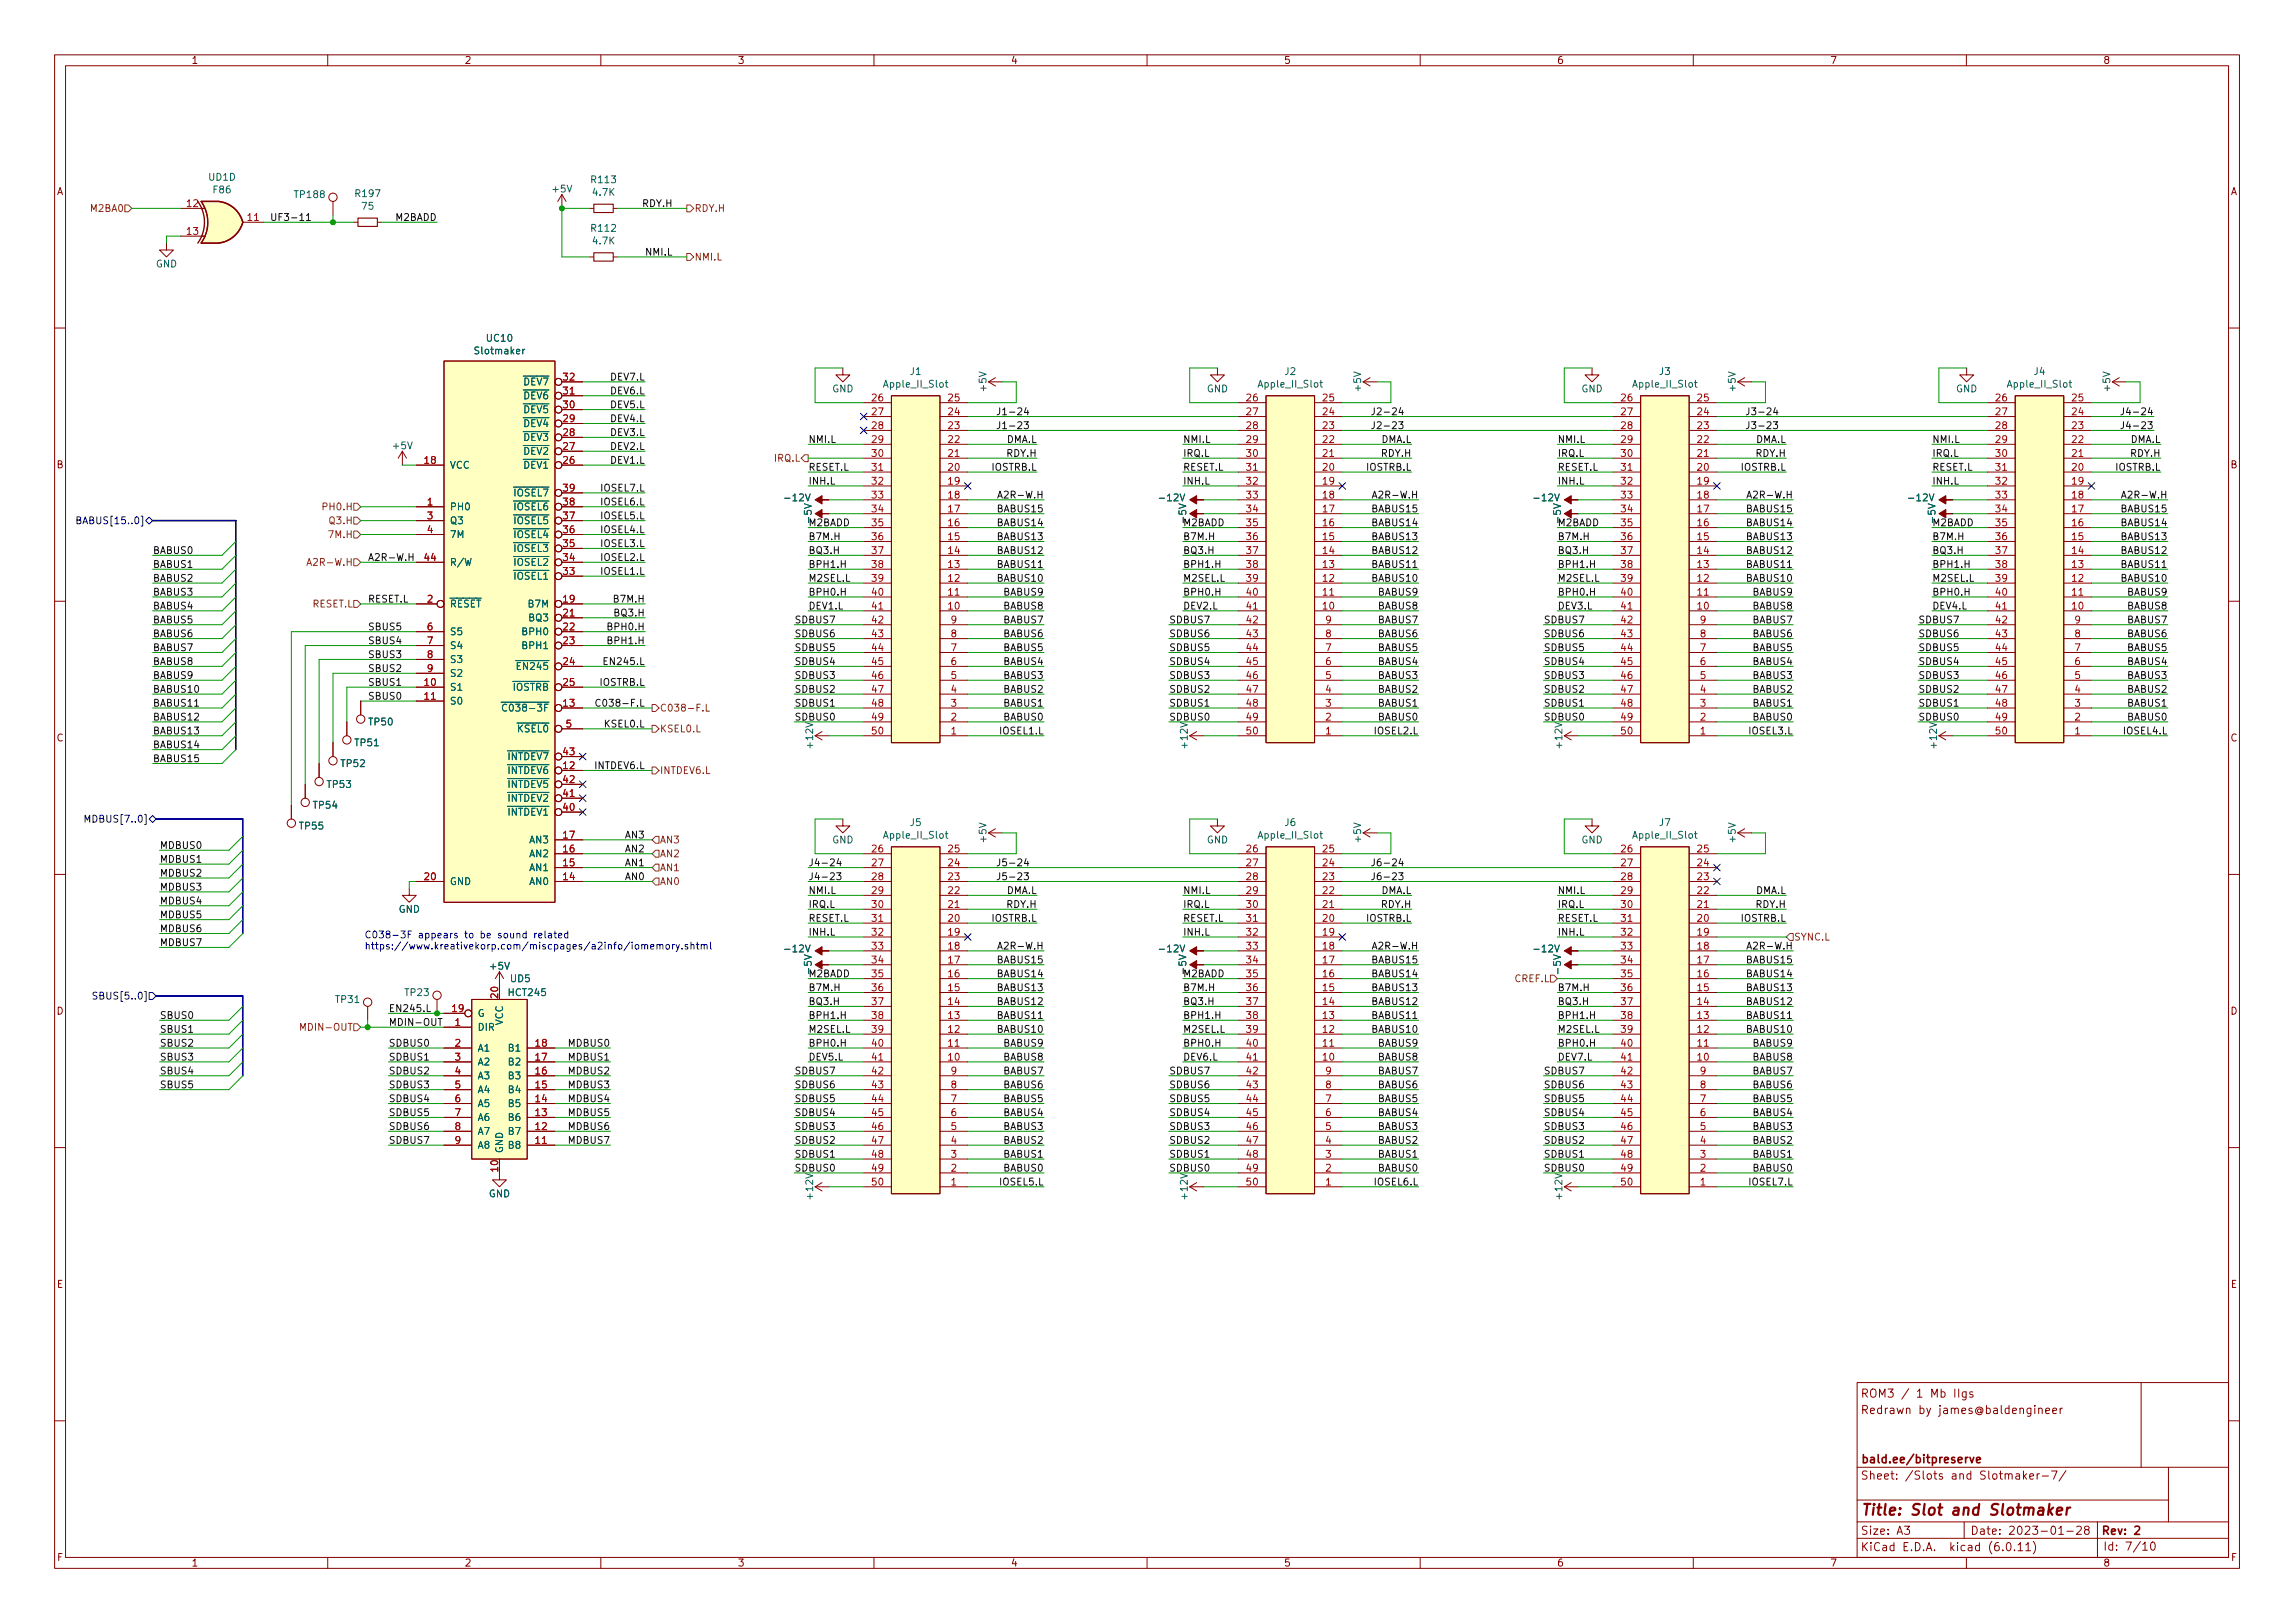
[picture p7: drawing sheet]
<svg xmlns="http://www.w3.org/2000/svg" width="420mm" height="297mm" viewBox="0 0 420 297" stroke-linecap="round" stroke-linejoin="round" font-family="sans-serif">
<defs><g id="words">
<g font-size="2.8" fill="#840000">
<text x="340.6" y="277.9">Title:</text>
<text x="349.8" y="277.9">Slot</text>
<text x="357.7" y="277.9">and</text>
<text x="365" y="277.9">Slotmaker</text>
</g>
<g font-size="2.1" fill="#840000">
<text x="340.6" y="256.2">ROM3</text>
<text x="351" y="256.2">1</text>
<text x="353.7" y="256.2">Mb</text>
<text x="358.1" y="256.2">IIgs</text>
<text x="340.6" y="259.2">Redrawn</text>
<text x="351.2" y="259.2">by</text>
<text x="355" y="259.2">james@baldengineer</text>
<text x="340.6" y="268.2">bald.ee/bitpreserve</text>
<text x="340.6" y="271.2">Sheet:</text>
<text x="349.1" y="271.2">/Slots</text>
<text x="357.9" y="271.2">and</text>
<text x="363.6" y="271.2">Slotmaker-7/</text>
<text x="340.6" y="281.3">Size:</text>
<text x="347.2" y="281.3">A3</text>
<text x="360.7" y="281.3">Date:</text>
<text x="367.7" y="281.3">2023-01-28</text>
<text x="384.6" y="281.3">Rev:</text>
<text x="390.7" y="281.3">2</text>
<text x="340.6" y="284.3">KiCad</text>
<text x="348.3" y="284.3">E.D.A.</text>
<text x="357.2" y="284.3">kicad</text>
<text x="364.4" y="284.3">(6.0.11)</text>
<text x="385" y="284.2">Id:</text>
<text x="389.1" y="284.2">7/10</text>
</g>
<g font-size="1.8" fill="#840000">
<text x="35" y="12.1">1</text>
<text x="85" y="12.1">2</text>
<text x="135" y="12.1">3</text>
<text x="185" y="12.1">4</text>
<text x="235" y="12.1">5</text>
<text x="285" y="12.1">6</text>
<text x="335" y="12.1">7</text>
<text x="385" y="12.1">8</text>
<text x="10.4" y="36.1">A</text>
<text x="408.4" y="36.1">A</text>
<text x="10.3" y="86.1">B</text>
<text x="408.3" y="86.1">B</text>
<text x="10.3" y="136.1">C</text>
<text x="408.3" y="136.1">C</text>
<text x="10.3" y="186.1">D</text>
<text x="408.3" y="186.1">D</text>
<text x="10.3" y="236.1">E</text>
<text x="408.3" y="236.1">E</text>
<text x="10.4" y="286.1">F</text>
<text x="35" y="287.1">1</text>
<text x="85" y="287.1">2</text>
<text x="135" y="287.1">3</text>
<text x="185" y="287.1">4</text>
<text x="235" y="287.1">5</text>
<text x="285" y="287.1">6</text>
<text x="335" y="287.1">7</text>
<text x="385" y="287.1">8</text>
<text x="408.4" y="286.1">F</text>
</g>
<g font-size="1.8" fill="#006464">
<text x="38" y="33.4">UD1D</text>
<text x="38.8" y="35.8">F86</text>
<text x="100.9" y="35.6">+5V</text>
<text x="108" y="33.9">R113</text>
<text x="53.7" y="36.6">TP188</text>
<text x="64.8" y="36.4">R197</text>
<text x="66" y="38.8">75</text>
<text x="108.3" y="36.2">4.7K</text>
<text x="108" y="42.8">R112</text>
<text x="108.3" y="45.1">4.7K</text>
<text x="28.5" y="49.3">GND</text>
<text x="86.6" y="65.2">Slotmaker</text>
<text x="88.9" y="62.9">UC10</text>
<text x="95.7" y="70.9">~{DEV7}</text>
<text x="161.5" y="71.3">Apple_II_Slot</text>
<text x="166.5" y="69">J1</text>
<text x="181" y="71.9" transform="rotate(-90 181 71.9)">+5V</text>
<text x="230.1" y="71.3">Apple_II_Slot</text>
<text x="235.1" y="69">J2</text>
<text x="249.6" y="71.9" transform="rotate(-90 249.6 71.9)">+5V</text>
<text x="298.7" y="71.3">Apple_II_Slot</text>
<text x="303.6" y="69">J3</text>
<text x="318.1" y="71.9" transform="rotate(-90 318.1 71.9)">+5V</text>
<text x="367.3" y="71.3">Apple_II_Slot</text>
<text x="372.2" y="69">J4</text>
<text x="386.7" y="71.9" transform="rotate(-90 386.7 71.9)">+5V</text>
<text x="95.7" y="76">~{DEV5}</text>
<text x="95.7" y="73.4">~{DEV6}</text>
<text x="152.3" y="72.2">GND</text>
<text x="220.9" y="72.2">GND</text>
<text x="289.5" y="72.2">GND</text>
<text x="358" y="72.2">GND</text>
<text x="71.6" y="82.6">+5V</text>
<text x="95.7" y="83.6">~{DEV2}</text>
<text x="95.7" y="81.1">~{DEV3}</text>
<text x="95.7" y="78.5">~{DEV4}</text>
<text x="82.3" y="86.1">VCC</text>
<text x="95.7" y="86.1">~{DEV1}</text>
<text x="82.3" y="93.8">PH0</text>
<text x="93.9" y="93.8">~{IOSEL6}</text>
<text x="93.9" y="91.2">~{IOSEL7}</text>
<text x="143.3" y="92.1">-12V</text>
<text x="211.9" y="92.1">-12V</text>
<text x="280.4" y="92.1">-12V</text>
<text x="349" y="92.1">-12V</text>
<text x="82.3" y="96.3">Q3</text>
<text x="82.3" y="98.8">7M</text>
<text x="93.9" y="101.4">~{IOSEL3}</text>
<text x="93.9" y="98.8">~{IOSEL4}</text>
<text x="93.9" y="96.3">~{IOSEL5}</text>
<text x="149" y="96" transform="rotate(-90 149 96)">-5V</text>
<text x="217.6" y="96" transform="rotate(-90 217.6 96)">-5V</text>
<text x="286.1" y="96" transform="rotate(-90 286.1 96)">-5V</text>
<text x="354.7" y="96" transform="rotate(-90 354.7 96)">-5V</text>
<text x="82.3" y="103.9">R/W</text>
<text x="93.9" y="106.5">~{IOSEL1}</text>
<text x="93.9" y="103.9">~{IOSEL2}</text>
<text x="82.3" y="111.5">~{RESET}</text>
<text x="96.5" y="111.5">B7M</text>
<text x="82.3" y="116.6">S5</text>
<text x="82.3" y="119.2">S4</text>
<text x="95.4" y="116.6">BPH0</text>
<text x="95.4" y="119.2">BPH1</text>
<text x="96.6" y="114.1">BQ3</text>
<text x="82.3" y="121.7">S3</text>
<text x="82.3" y="124.2">S2</text>
<text x="94.3" y="123">~{EN245}</text>
<text x="82.3" y="126.8">S1</text>
<text x="82.3" y="129.3">S0</text>
<text x="91.7" y="130.6">~{C038-3F}</text>
<text x="93.8" y="126.8">~{IOSTRB}</text>
<text x="64.8" y="136.9">TP51</text>
<text x="67.3" y="133.1">TP50</text>
<text x="94.6" y="134.4">~{KSEL0}</text>
<text x="149.2" y="137.3" transform="rotate(-90 149.2 137.3)">+12V</text>
<text x="217.8" y="137.3" transform="rotate(-90 217.8 137.3)">+12V</text>
<text x="286.4" y="137.3" transform="rotate(-90 286.4 137.3)">+12V</text>
<text x="355" y="137.3" transform="rotate(-90 355 137.3)">+12V</text>
<text x="62.2" y="140.8">TP52</text>
<text x="92.8" y="142">~{INTDEV6}</text>
<text x="92.8" y="139.5">~{INTDEV7}</text>
<text x="57.2" y="148.4">TP54</text>
<text x="59.7" y="144.6">TP53</text>
<text x="92.8" y="149.6">~{INTDEV1}</text>
<text x="92.8" y="147.1">~{INTDEV2}</text>
<text x="92.8" y="144.6">~{INTDEV5}</text>
<text x="54.6" y="152.2">TP55</text>
<text x="96.8" y="154.7">AN3</text>
<text x="152.3" y="154.7">GND</text>
<text x="161.5" y="153.9">Apple_II_Slot</text>
<text x="166.5" y="151.6">J5</text>
<text x="181" y="154.4" transform="rotate(-90 181 154.4)">+5V</text>
<text x="220.9" y="154.7">GND</text>
<text x="230.1" y="153.9">Apple_II_Slot</text>
<text x="235.1" y="151.6">J6</text>
<text x="249.6" y="154.4" transform="rotate(-90 249.6 154.4)">+5V</text>
<text x="289.5" y="154.7">GND</text>
<text x="298.7" y="153.9">Apple_II_Slot</text>
<text x="303.6" y="151.6">J7</text>
<text x="318.1" y="154.4" transform="rotate(-90 318.1 154.4)">+5V</text>
<text x="96.8" y="159.8">AN1</text>
<text x="96.8" y="157.3">AN2</text>
<text x="72.9" y="167.4">GND</text>
<text x="82.3" y="162.3">GND</text>
<text x="96.8" y="162.3">AN0</text>
<text x="89.4" y="177.8">+5V</text>
<text x="143.3" y="174.7">-12V</text>
<text x="149" y="178.6" transform="rotate(-90 149 178.6)">-5V</text>
<text x="211.9" y="174.7">-12V</text>
<text x="217.6" y="178.6" transform="rotate(-90 217.6 178.6)">-5V</text>
<text x="280.4" y="174.7">-12V</text>
<text x="286.1" y="178.6" transform="rotate(-90 286.1 178.6)">-5V</text>
<text x="61.2" y="183.9">TP31</text>
<text x="73.9" y="182.7">TP23</text>
<text x="92.8" y="182.7">HCT245</text>
<text x="93.3" y="180.1">UD5</text>
<text x="87.4" y="189">DIR</text>
<text x="87.4" y="186.5">G</text>
<text x="92.5" y="187.7" transform="rotate(-90 92.5 187.7)">VCC</text>
<text x="87.4" y="192.8">A1</text>
<text x="87.4" y="195.4">A2</text>
<text x="87.4" y="197.9">A3</text>
<text x="92.9" y="197.9">B3</text>
<text x="92.9" y="195.4">B2</text>
<text x="92.9" y="192.8">B1</text>
<text x="87.4" y="200.4">A4</text>
<text x="87.4" y="203">A5</text>
<text x="92.9" y="203">B5</text>
<text x="92.9" y="200.4">B4</text>
<text x="87.4" y="205.5">A6</text>
<text x="87.4" y="208.1">A7</text>
<text x="92.9" y="208.1">B7</text>
<text x="92.9" y="205.5">B6</text>
<text x="87.4" y="210.6">A8</text>
<text x="92.5" y="211.1" transform="rotate(-90 92.5 211.1)">GND</text>
<text x="92.9" y="210.6">B8</text>
<text x="89.4" y="219.5">GND</text>
<text x="149.2" y="219.8" transform="rotate(-90 149.2 219.8)">+12V</text>
<text x="217.8" y="219.8" transform="rotate(-90 217.8 219.8)">+12V</text>
<text x="286.4" y="219.8" transform="rotate(-90 286.4 219.8)">+12V</text>
</g>
<g font-size="1.8" fill="#725600">
<text x="16.4" y="39.2">M2BA0</text>
<text x="127.1" y="39.2">RDY.H</text>
<text x="127.1" y="48">NMI.L</text>
<text x="141.6" y="84.9">IRQ.L</text>
<text x="58.8" y="93.8">PH0.H</text>
<text x="59.9" y="98.8">7M.H</text>
<text x="60" y="96.3">Q3.H</text>
<text x="56" y="103.9">A2R-W.H</text>
<text x="57.1" y="111.5">RESET.L</text>
<text x="120.8" y="130.6">C038-F.L</text>
<text x="120.8" y="134.4">KSEL0.L</text>
<text x="120.8" y="142">INTDEV6.L</text>
<text x="120.8" y="154.7">AN3</text>
<text x="120.8" y="159.8">AN1</text>
<text x="120.8" y="157.3">AN2</text>
<text x="120.8" y="162.3">AN0</text>
<text x="328.4" y="172.5">SYNC.L</text>
<text x="277.2" y="180.1">CREF.L</text>
<text x="54.7" y="189">MDIN-OUT</text>
</g>
<g font-size="1.8" fill="#a90000">
<text x="34" y="37.9">12</text>
<text x="45.1" y="40.4">11</text>
<text x="34" y="43">13</text>
<text x="102.9" y="69.6">32</text>
<text x="102.9" y="77.3">29</text>
<text x="102.9" y="74.7">30</text>
<text x="102.9" y="72.2">31</text>
<text x="159.4" y="73.4">26</text>
<text x="159.4" y="76">27</text>
<text x="173.3" y="76">24</text>
<text x="173.3" y="73.4">25</text>
<text x="227.9" y="73.4">26</text>
<text x="227.9" y="76">27</text>
<text x="241.9" y="76">24</text>
<text x="241.9" y="73.4">25</text>
<text x="296.5" y="73.4">26</text>
<text x="296.5" y="76">27</text>
<text x="310.5" y="76">24</text>
<text x="310.5" y="73.4">25</text>
<text x="365.1" y="73.4">26</text>
<text x="365.1" y="76">27</text>
<text x="379.1" y="76">24</text>
<text x="379.1" y="73.4">25</text>
<text x="102.9" y="82.3">27</text>
<text x="102.9" y="79.8">28</text>
<text x="159.4" y="78.5">28</text>
<text x="159.4" y="81.1">29</text>
<text x="159.4" y="83.6">30</text>
<text x="173.3" y="83.6">21</text>
<text x="173.3" y="81.1">22</text>
<text x="173.3" y="78.5">23</text>
<text x="227.9" y="78.5">28</text>
<text x="227.9" y="81.1">29</text>
<text x="227.9" y="83.6">30</text>
<text x="241.9" y="83.6">21</text>
<text x="241.9" y="81.1">22</text>
<text x="241.9" y="78.5">23</text>
<text x="296.5" y="78.5">28</text>
<text x="296.5" y="81.1">29</text>
<text x="296.5" y="83.6">30</text>
<text x="310.5" y="83.6">21</text>
<text x="310.5" y="81.1">22</text>
<text x="310.5" y="78.5">23</text>
<text x="365.1" y="78.5">28</text>
<text x="365.1" y="81.1">29</text>
<text x="365.1" y="83.6">30</text>
<text x="379.1" y="83.6">21</text>
<text x="379.1" y="81.1">22</text>
<text x="379.1" y="78.5">23</text>
<text x="77.5" y="84.9">18</text>
<text x="102.9" y="84.9">26</text>
<text x="102.9" y="90">39</text>
<text x="159.4" y="86.1">31</text>
<text x="159.4" y="88.7">32</text>
<text x="173.3" y="88.7">19</text>
<text x="173.3" y="86.1">20</text>
<text x="227.9" y="86.1">31</text>
<text x="227.9" y="88.7">32</text>
<text x="241.9" y="88.7">19</text>
<text x="241.9" y="86.1">20</text>
<text x="296.5" y="86.1">31</text>
<text x="296.5" y="88.7">32</text>
<text x="310.5" y="88.7">19</text>
<text x="310.5" y="86.1">20</text>
<text x="365.1" y="86.1">31</text>
<text x="365.1" y="88.7">32</text>
<text x="379.1" y="88.7">19</text>
<text x="379.1" y="86.1">20</text>
<text x="78.1" y="92.5">1</text>
<text x="78.1" y="95">3</text>
<text x="102.9" y="95">37</text>
<text x="102.9" y="92.5">38</text>
<text x="159.4" y="91.2">33</text>
<text x="159.4" y="93.8">34</text>
<text x="173.3" y="93.8">17</text>
<text x="173.3" y="91.2">18</text>
<text x="227.9" y="91.2">33</text>
<text x="227.9" y="93.8">34</text>
<text x="241.9" y="93.8">17</text>
<text x="241.9" y="91.2">18</text>
<text x="296.5" y="91.2">33</text>
<text x="296.5" y="93.8">34</text>
<text x="310.5" y="93.8">17</text>
<text x="310.5" y="91.2">18</text>
<text x="365.1" y="91.2">33</text>
<text x="365.1" y="93.8">34</text>
<text x="379.1" y="93.8">17</text>
<text x="379.1" y="91.2">18</text>
<text x="78.1" y="97.6">4</text>
<text x="102.9" y="100.1">35</text>
<text x="102.9" y="97.6">36</text>
<text x="159.4" y="96.3">35</text>
<text x="159.4" y="98.8">36</text>
<text x="159.4" y="101.4">37</text>
<text x="173.3" y="101.4">14</text>
<text x="173.3" y="98.8">15</text>
<text x="173.3" y="96.3">16</text>
<text x="227.9" y="96.3">35</text>
<text x="227.9" y="98.8">36</text>
<text x="227.9" y="101.4">37</text>
<text x="241.9" y="101.4">14</text>
<text x="241.9" y="98.8">15</text>
<text x="241.9" y="96.3">16</text>
<text x="296.5" y="96.3">35</text>
<text x="296.5" y="98.8">36</text>
<text x="296.5" y="101.4">37</text>
<text x="310.5" y="101.4">14</text>
<text x="310.5" y="98.8">15</text>
<text x="310.5" y="96.3">16</text>
<text x="365.1" y="96.3">35</text>
<text x="365.1" y="98.8">36</text>
<text x="365.1" y="101.4">37</text>
<text x="379.1" y="101.4">14</text>
<text x="379.1" y="98.8">15</text>
<text x="379.1" y="96.3">16</text>
<text x="77.5" y="102.7">44</text>
<text x="102.9" y="105.2">33</text>
<text x="102.9" y="102.7">34</text>
<text x="159.4" y="103.9">38</text>
<text x="159.4" y="106.5">39</text>
<text x="173.3" y="106.5">12</text>
<text x="173.3" y="103.9">13</text>
<text x="227.9" y="103.9">38</text>
<text x="227.9" y="106.5">39</text>
<text x="241.9" y="106.5">12</text>
<text x="241.9" y="103.9">13</text>
<text x="296.5" y="103.9">38</text>
<text x="296.5" y="106.5">39</text>
<text x="310.5" y="106.5">12</text>
<text x="310.5" y="103.9">13</text>
<text x="365.1" y="103.9">38</text>
<text x="365.1" y="106.5">39</text>
<text x="379.1" y="106.5">12</text>
<text x="379.1" y="103.9">13</text>
<text x="78.1" y="110.3">2</text>
<text x="102.9" y="110.3">19</text>
<text x="102.9" y="112.8">21</text>
<text x="159.4" y="109">40</text>
<text x="159.4" y="111.5">41</text>
<text x="173.3" y="111.5">10</text>
<text x="173.3" y="109">11</text>
<text x="227.9" y="109">40</text>
<text x="227.9" y="111.5">41</text>
<text x="241.9" y="111.5">10</text>
<text x="241.9" y="109">11</text>
<text x="296.5" y="109">40</text>
<text x="296.5" y="111.5">41</text>
<text x="310.5" y="111.5">10</text>
<text x="310.5" y="109">11</text>
<text x="365.1" y="109">40</text>
<text x="365.1" y="111.5">41</text>
<text x="379.1" y="111.5">10</text>
<text x="379.1" y="109">11</text>
<text x="78.1" y="115.4">6</text>
<text x="78.1" y="117.9">7</text>
<text x="102.9" y="115.4">22</text>
<text x="102.9" y="117.9">23</text>
<text x="159.4" y="114.1">42</text>
<text x="159.4" y="116.6">43</text>
<text x="159.4" y="119.2">44</text>
<text x="173.9" y="119.2">7</text>
<text x="173.9" y="116.6">8</text>
<text x="173.9" y="114.1">9</text>
<text x="227.9" y="114.1">42</text>
<text x="227.9" y="116.6">43</text>
<text x="227.9" y="119.2">44</text>
<text x="242.5" y="119.2">7</text>
<text x="242.5" y="116.6">8</text>
<text x="242.5" y="114.1">9</text>
<text x="296.5" y="114.1">42</text>
<text x="296.5" y="116.6">43</text>
<text x="296.5" y="119.2">44</text>
<text x="311.1" y="119.2">7</text>
<text x="311.1" y="116.6">8</text>
<text x="311.1" y="114.1">9</text>
<text x="365.1" y="114.1">42</text>
<text x="365.1" y="116.6">43</text>
<text x="365.1" y="119.2">44</text>
<text x="379.7" y="119.2">7</text>
<text x="379.7" y="116.6">8</text>
<text x="379.7" y="114.1">9</text>
<text x="77.5" y="125.5">10</text>
<text x="78.1" y="120.4">8</text>
<text x="78.1" y="123">9</text>
<text x="102.9" y="121.7">24</text>
<text x="102.9" y="125.5">25</text>
<text x="159.4" y="121.7">45</text>
<text x="159.4" y="124.2">46</text>
<text x="173.9" y="124.2">5</text>
<text x="173.9" y="121.7">6</text>
<text x="227.9" y="121.7">45</text>
<text x="227.9" y="124.2">46</text>
<text x="242.5" y="124.2">5</text>
<text x="242.5" y="121.7">6</text>
<text x="296.5" y="121.7">45</text>
<text x="296.5" y="124.2">46</text>
<text x="311.1" y="124.2">5</text>
<text x="311.1" y="121.7">6</text>
<text x="365.1" y="121.7">45</text>
<text x="365.1" y="124.2">46</text>
<text x="379.7" y="124.2">5</text>
<text x="379.7" y="121.7">6</text>
<text x="77.5" y="128.1">11</text>
<text x="102.9" y="129.3">13</text>
<text x="159.4" y="126.8">47</text>
<text x="159.4" y="129.3">48</text>
<text x="159.4" y="131.9">49</text>
<text x="173.9" y="131.9">2</text>
<text x="173.9" y="129.3">3</text>
<text x="173.9" y="126.8">4</text>
<text x="227.9" y="126.8">47</text>
<text x="227.9" y="129.3">48</text>
<text x="227.9" y="131.9">49</text>
<text x="242.5" y="131.9">2</text>
<text x="242.5" y="129.3">3</text>
<text x="242.5" y="126.8">4</text>
<text x="296.5" y="126.8">47</text>
<text x="296.5" y="129.3">48</text>
<text x="296.5" y="131.9">49</text>
<text x="311.1" y="131.9">2</text>
<text x="311.1" y="129.3">3</text>
<text x="311.1" y="126.8">4</text>
<text x="365.1" y="126.8">47</text>
<text x="365.1" y="129.3">48</text>
<text x="365.1" y="131.9">49</text>
<text x="379.7" y="131.9">2</text>
<text x="379.7" y="129.3">3</text>
<text x="379.7" y="126.8">4</text>
<text x="103.5" y="133.1">5</text>
<text x="159.4" y="134.4">50</text>
<text x="173.9" y="134.4">1</text>
<text x="227.9" y="134.4">50</text>
<text x="242.5" y="134.4">1</text>
<text x="296.5" y="134.4">50</text>
<text x="311.1" y="134.4">1</text>
<text x="365.1" y="134.4">50</text>
<text x="379.7" y="134.4">1</text>
<text x="102.9" y="140.8">12</text>
<text x="102.9" y="143.3">42</text>
<text x="102.9" y="138.2">43</text>
<text x="102.9" y="148.4">40</text>
<text x="102.9" y="145.8">41</text>
<text x="102.9" y="156">16</text>
<text x="102.9" y="153.5">17</text>
<text x="159.4" y="156">26</text>
<text x="173.3" y="156">25</text>
<text x="227.9" y="156">26</text>
<text x="241.9" y="156">25</text>
<text x="296.5" y="156">26</text>
<text x="310.5" y="156">25</text>
<text x="77.5" y="161.1">20</text>
<text x="102.9" y="161.1">14</text>
<text x="102.9" y="158.5">15</text>
<text x="159.4" y="158.5">27</text>
<text x="159.4" y="161.1">28</text>
<text x="173.3" y="161.1">23</text>
<text x="173.3" y="158.5">24</text>
<text x="227.9" y="158.5">27</text>
<text x="227.9" y="161.1">28</text>
<text x="241.9" y="161.1">23</text>
<text x="241.9" y="158.5">24</text>
<text x="296.5" y="158.5">27</text>
<text x="296.5" y="161.1">28</text>
<text x="310.5" y="161.1">23</text>
<text x="310.5" y="158.5">24</text>
<text x="159.4" y="163.6">29</text>
<text x="159.4" y="166.2">30</text>
<text x="173.3" y="166.2">21</text>
<text x="173.3" y="163.6">22</text>
<text x="227.9" y="163.6">29</text>
<text x="227.9" y="166.2">30</text>
<text x="241.9" y="166.2">21</text>
<text x="241.9" y="163.6">22</text>
<text x="296.5" y="163.6">29</text>
<text x="296.5" y="166.2">30</text>
<text x="310.5" y="166.2">21</text>
<text x="310.5" y="163.6">22</text>
<text x="159.4" y="168.7">31</text>
<text x="159.4" y="171.2">32</text>
<text x="159.4" y="173.8">33</text>
<text x="173.3" y="173.8">18</text>
<text x="173.3" y="171.2">19</text>
<text x="173.3" y="168.7">20</text>
<text x="227.9" y="168.7">31</text>
<text x="227.9" y="171.2">32</text>
<text x="227.9" y="173.8">33</text>
<text x="241.9" y="173.8">18</text>
<text x="241.9" y="171.2">19</text>
<text x="241.9" y="168.7">20</text>
<text x="296.5" y="168.7">31</text>
<text x="296.5" y="171.2">32</text>
<text x="296.5" y="173.8">33</text>
<text x="310.5" y="173.8">18</text>
<text x="310.5" y="171.2">19</text>
<text x="310.5" y="168.7">20</text>
<text x="159.4" y="176.3">34</text>
<text x="159.4" y="178.9">35</text>
<text x="173.3" y="178.9">16</text>
<text x="173.3" y="176.3">17</text>
<text x="227.9" y="176.3">34</text>
<text x="227.9" y="178.9">35</text>
<text x="241.9" y="178.9">16</text>
<text x="241.9" y="176.3">17</text>
<text x="296.5" y="176.3">34</text>
<text x="296.5" y="178.9">35</text>
<text x="310.5" y="178.9">16</text>
<text x="310.5" y="176.3">17</text>
<text x="82.5" y="185.2">19</text>
<text x="91.2" y="182.9" transform="rotate(-90 91.2 182.9)">20</text>
<text x="159.4" y="181.4">36</text>
<text x="159.4" y="183.9">37</text>
<text x="173.3" y="183.9">14</text>
<text x="173.3" y="181.4">15</text>
<text x="227.9" y="181.4">36</text>
<text x="227.9" y="183.9">37</text>
<text x="241.9" y="183.9">14</text>
<text x="241.9" y="181.4">15</text>
<text x="296.5" y="181.4">36</text>
<text x="296.5" y="183.9">37</text>
<text x="310.5" y="183.9">14</text>
<text x="310.5" y="181.4">15</text>
<text x="83.1" y="187.7">1</text>
<text x="83.1" y="191.6">2</text>
<text x="97.8" y="191.6">18</text>
<text x="159.4" y="186.5">38</text>
<text x="159.4" y="189">39</text>
<text x="159.4" y="191.6">40</text>
<text x="173.3" y="191.6">11</text>
<text x="173.3" y="189">12</text>
<text x="173.3" y="186.5">13</text>
<text x="227.9" y="186.5">38</text>
<text x="227.9" y="189">39</text>
<text x="227.9" y="191.6">40</text>
<text x="241.9" y="191.6">11</text>
<text x="241.9" y="189">12</text>
<text x="241.9" y="186.5">13</text>
<text x="296.5" y="186.5">38</text>
<text x="296.5" y="189">39</text>
<text x="296.5" y="191.6">40</text>
<text x="310.5" y="191.6">11</text>
<text x="310.5" y="189">12</text>
<text x="310.5" y="186.5">13</text>
<text x="83.1" y="194.1">3</text>
<text x="83.1" y="196.6">4</text>
<text x="97.8" y="196.6">16</text>
<text x="97.8" y="194.1">17</text>
<text x="159.4" y="194.1">41</text>
<text x="159.4" y="196.6">42</text>
<text x="173.3" y="194.1">10</text>
<text x="173.9" y="196.6">9</text>
<text x="227.9" y="194.1">41</text>
<text x="227.9" y="196.6">42</text>
<text x="241.9" y="194.1">10</text>
<text x="242.5" y="196.6">9</text>
<text x="296.5" y="194.1">41</text>
<text x="296.5" y="196.6">42</text>
<text x="310.5" y="194.1">10</text>
<text x="311.1" y="196.6">9</text>
<text x="83.1" y="199.2">5</text>
<text x="83.1" y="201.7">6</text>
<text x="97.8" y="201.7">14</text>
<text x="97.8" y="199.2">15</text>
<text x="159.4" y="199.2">43</text>
<text x="159.4" y="201.7">44</text>
<text x="173.9" y="201.7">7</text>
<text x="173.9" y="199.2">8</text>
<text x="227.9" y="199.2">43</text>
<text x="227.9" y="201.7">44</text>
<text x="242.5" y="201.7">7</text>
<text x="242.5" y="199.2">8</text>
<text x="296.5" y="199.2">43</text>
<text x="296.5" y="201.7">44</text>
<text x="311.1" y="201.7">7</text>
<text x="311.1" y="199.2">8</text>
<text x="83.1" y="204.3">7</text>
<text x="83.1" y="206.8">8</text>
<text x="83.1" y="209.3">9</text>
<text x="97.8" y="209.3">11</text>
<text x="97.8" y="206.8">12</text>
<text x="97.8" y="204.3">13</text>
<text x="159.4" y="204.3">45</text>
<text x="159.4" y="206.8">46</text>
<text x="159.4" y="209.3">47</text>
<text x="173.9" y="209.3">4</text>
<text x="173.9" y="206.8">5</text>
<text x="173.9" y="204.3">6</text>
<text x="227.9" y="204.3">45</text>
<text x="227.9" y="206.8">46</text>
<text x="227.9" y="209.3">47</text>
<text x="242.5" y="209.3">4</text>
<text x="242.5" y="206.8">5</text>
<text x="242.5" y="204.3">6</text>
<text x="296.5" y="204.3">45</text>
<text x="296.5" y="206.8">46</text>
<text x="296.5" y="209.3">47</text>
<text x="311.1" y="209.3">4</text>
<text x="311.1" y="206.8">5</text>
<text x="311.1" y="204.3">6</text>
<text x="91.2" y="214.7" transform="rotate(-90 91.2 214.7)">10</text>
<text x="159.4" y="211.9">48</text>
<text x="159.4" y="214.4">49</text>
<text x="173.9" y="214.4">2</text>
<text x="173.9" y="211.9">3</text>
<text x="227.9" y="211.9">48</text>
<text x="227.9" y="214.4">49</text>
<text x="242.5" y="214.4">2</text>
<text x="242.5" y="211.9">3</text>
<text x="296.5" y="211.9">48</text>
<text x="296.5" y="214.4">49</text>
<text x="311.1" y="214.4">2</text>
<text x="311.1" y="211.9">3</text>
<text x="159.4" y="217">50</text>
<text x="173.9" y="217">1</text>
<text x="227.9" y="217">50</text>
<text x="242.5" y="217">1</text>
<text x="296.5" y="217">50</text>
<text x="311.1" y="217">1</text>
</g>
<g font-size="1.8" fill="#0f0f0f">
<text x="49.4" y="40.4">UF3-11</text>
<text x="72.3" y="40.4">M2BADD</text>
<text x="117.5" y="37.9">RDY.H</text>
<text x="118" y="46.8">NMI.L</text>
<text x="111.6" y="69.6">DEV7.L</text>
<text x="111.6" y="77.2">DEV4.L</text>
<text x="111.6" y="72.2">DEV6.L</text>
<text x="111.6" y="74.7">DEV5.L</text>
<text x="182.3" y="76">J1-24</text>
<text x="250.9" y="76">J2-24</text>
<text x="319.4" y="76">J3-24</text>
<text x="388" y="76">J4-24</text>
<text x="111.6" y="82.3">DEV2.L</text>
<text x="111.6" y="79.8">DEV3.L</text>
<text x="148" y="81.1">NMI.L</text>
<text x="182.3" y="78.5">J1-23</text>
<text x="184.1" y="83.6">RDY.H</text>
<text x="184.3" y="81.1">DMA.L</text>
<text x="216.5" y="81.1">NMI.L</text>
<text x="216.5" y="83.6">IRQ.L</text>
<text x="250.9" y="78.5">J2-23</text>
<text x="252.7" y="83.6">RDY.H</text>
<text x="252.8" y="81.1">DMA.L</text>
<text x="285.1" y="83.6">IRQ.L</text>
<text x="285.1" y="81.1">NMI.L</text>
<text x="319.4" y="78.5">J3-23</text>
<text x="321.3" y="83.6">RDY.H</text>
<text x="321.4" y="81.1">DMA.L</text>
<text x="353.7" y="81.1">NMI.L</text>
<text x="353.7" y="83.6">IRQ.L</text>
<text x="388" y="78.5">J4-23</text>
<text x="389.9" y="83.6">RDY.H</text>
<text x="390" y="81.1">DMA.L</text>
<text x="109.8" y="89.9">IOSEL7.L</text>
<text x="111.6" y="84.9">DEV1.L</text>
<text x="148" y="88.7">INH.L</text>
<text x="148" y="86.1">RESET.L</text>
<text x="181.4" y="86.1">IOSTRB.L</text>
<text x="216.5" y="86.1">RESET.L</text>
<text x="216.5" y="88.7">INH.L</text>
<text x="250" y="86.1">IOSTRB.L</text>
<text x="285.1" y="86.1">RESET.L</text>
<text x="285.1" y="88.7">INH.L</text>
<text x="318.6" y="86.1">IOSTRB.L</text>
<text x="353.7" y="88.7">INH.L</text>
<text x="353.7" y="86.1">RESET.L</text>
<text x="387.2" y="86.1">IOSTRB.L</text>
<text x="109.8" y="92.5">IOSEL6.L</text>
<text x="109.8" y="95">IOSEL5.L</text>
<text x="182.4" y="93.8">BABUS15</text>
<text x="182.5" y="91.2">A2R-W.H</text>
<text x="251" y="93.8">BABUS15</text>
<text x="251" y="91.2">A2R-W.H</text>
<text x="319.6" y="93.8">BABUS15</text>
<text x="319.6" y="91.2">A2R-W.H</text>
<text x="388.1" y="93.8">BABUS15</text>
<text x="388.2" y="91.2">A2R-W.H</text>
<text x="27.9" y="101.4">BABUS0</text>
<text x="109.8" y="97.6">IOSEL4.L</text>
<text x="109.8" y="100.1">IOSEL3.L</text>
<text x="148" y="96.3">M2BADD</text>
<text x="148" y="98.8">B7M.H</text>
<text x="148" y="101.4">BQ3.H</text>
<text x="182.4" y="98.8">BABUS13</text>
<text x="182.4" y="101.4">BABUS12</text>
<text x="182.4" y="96.3">BABUS14</text>
<text x="216.5" y="101.4">BQ3.H</text>
<text x="216.5" y="98.8">B7M.H</text>
<text x="216.5" y="96.3">M2BADD</text>
<text x="251" y="98.8">BABUS13</text>
<text x="251" y="96.3">BABUS14</text>
<text x="251" y="101.4">BABUS12</text>
<text x="285.1" y="101.4">BQ3.H</text>
<text x="285.1" y="98.8">B7M.H</text>
<text x="285.1" y="96.3">M2BADD</text>
<text x="319.6" y="96.3">BABUS14</text>
<text x="319.6" y="98.8">BABUS13</text>
<text x="319.6" y="101.4">BABUS12</text>
<text x="353.7" y="98.8">B7M.H</text>
<text x="353.7" y="101.4">BQ3.H</text>
<text x="353.7" y="96.3">M2BADD</text>
<text x="388.1" y="101.4">BABUS12</text>
<text x="388.1" y="98.8">BABUS13</text>
<text x="388.1" y="96.3">BABUS14</text>
<text x="27.9" y="106.5">BABUS2</text>
<text x="27.9" y="103.9">BABUS1</text>
<text x="67.3" y="102.6">A2R-W.H</text>
<text x="109.8" y="102.6">IOSEL2.L</text>
<text x="109.8" y="105.2">IOSEL1.L</text>
<text x="148" y="106.5">M2SEL.L</text>
<text x="148" y="103.9">BPH1.H</text>
<text x="182.4" y="106.5">BABUS10</text>
<text x="182.4" y="103.9">BABUS11</text>
<text x="216.5" y="103.9">BPH1.H</text>
<text x="216.5" y="106.5">M2SEL.L</text>
<text x="251" y="103.9">BABUS11</text>
<text x="251" y="106.5">BABUS10</text>
<text x="285.1" y="103.9">BPH1.H</text>
<text x="285.1" y="106.5">M2SEL.L</text>
<text x="319.6" y="103.9">BABUS11</text>
<text x="319.6" y="106.5">BABUS10</text>
<text x="353.7" y="106.5">M2SEL.L</text>
<text x="353.7" y="103.9">BPH1.H</text>
<text x="388.1" y="103.9">BABUS11</text>
<text x="388.1" y="106.5">BABUS10</text>
<text x="27.9" y="111.5">BABUS4</text>
<text x="27.9" y="109">BABUS3</text>
<text x="67.3" y="110.3">RESET.L</text>
<text x="112.1" y="110.3">B7M.H</text>
<text x="112.2" y="112.8">BQ3.H</text>
<text x="148" y="111.5">DEV1.L</text>
<text x="148" y="109">BPH0.H</text>
<text x="183.6" y="109">BABUS9</text>
<text x="183.6" y="111.5">BABUS8</text>
<text x="216.5" y="109">BPH0.H</text>
<text x="216.5" y="111.5">DEV2.L</text>
<text x="252.2" y="111.5">BABUS8</text>
<text x="252.2" y="109">BABUS9</text>
<text x="285.1" y="111.5">DEV3.L</text>
<text x="285.1" y="109">BPH0.H</text>
<text x="320.8" y="109">BABUS9</text>
<text x="320.8" y="111.5">BABUS8</text>
<text x="353.7" y="109">BPH0.H</text>
<text x="353.7" y="111.5">DEV4.L</text>
<text x="389.3" y="109">BABUS9</text>
<text x="389.3" y="111.5">BABUS8</text>
<text x="27.9" y="119.2">BABUS7</text>
<text x="27.9" y="116.6">BABUS6</text>
<text x="27.9" y="114.1">BABUS5</text>
<text x="67.3" y="117.9">SBUS4</text>
<text x="67.3" y="115.3">SBUS5</text>
<text x="110.9" y="115.3">BPH0.H</text>
<text x="110.9" y="117.9">BPH1.H</text>
<text x="145.4" y="114.1">SDBUS7</text>
<text x="145.4" y="119.2">SDBUS5</text>
<text x="145.4" y="116.6">SDBUS6</text>
<text x="183.6" y="114.1">BABUS7</text>
<text x="183.6" y="119.2">BABUS5</text>
<text x="183.6" y="116.6">BABUS6</text>
<text x="214" y="116.6">SDBUS6</text>
<text x="214" y="119.2">SDBUS5</text>
<text x="214" y="114.1">SDBUS7</text>
<text x="252.2" y="119.2">BABUS5</text>
<text x="252.2" y="116.6">BABUS6</text>
<text x="252.2" y="114.1">BABUS7</text>
<text x="282.6" y="119.2">SDBUS5</text>
<text x="282.6" y="114.1">SDBUS7</text>
<text x="282.6" y="116.6">SDBUS6</text>
<text x="320.8" y="119.2">BABUS5</text>
<text x="320.8" y="114.1">BABUS7</text>
<text x="320.8" y="116.6">BABUS6</text>
<text x="351.2" y="119.2">SDBUS5</text>
<text x="351.2" y="114.1">SDBUS7</text>
<text x="351.2" y="116.6">SDBUS6</text>
<text x="389.3" y="119.2">BABUS5</text>
<text x="389.3" y="116.6">BABUS6</text>
<text x="389.3" y="114.1">BABUS7</text>
<text x="27.9" y="121.7">BABUS8</text>
<text x="27.9" y="124.2">BABUS9</text>
<text x="67.3" y="120.4">SBUS3</text>
<text x="67.3" y="123">SBUS2</text>
<text x="67.3" y="125.5">SBUS1</text>
<text x="109.7" y="125.5">IOSTRB.L</text>
<text x="110.2" y="121.7">EN245.L</text>
<text x="145.4" y="121.7">SDBUS4</text>
<text x="145.4" y="124.2">SDBUS3</text>
<text x="183.6" y="124.2">BABUS3</text>
<text x="183.6" y="121.7">BABUS4</text>
<text x="214" y="121.7">SDBUS4</text>
<text x="214" y="124.2">SDBUS3</text>
<text x="252.2" y="124.2">BABUS3</text>
<text x="252.2" y="121.7">BABUS4</text>
<text x="282.6" y="121.7">SDBUS4</text>
<text x="282.6" y="124.2">SDBUS3</text>
<text x="320.8" y="124.2">BABUS3</text>
<text x="320.8" y="121.7">BABUS4</text>
<text x="351.2" y="121.7">SDBUS4</text>
<text x="351.2" y="124.2">SDBUS3</text>
<text x="389.3" y="121.7">BABUS4</text>
<text x="389.3" y="124.2">BABUS3</text>
<text x="27.9" y="131.9">BABUS12</text>
<text x="27.9" y="126.8">BABUS10</text>
<text x="27.9" y="129.3">BABUS11</text>
<text x="67.3" y="128">SBUS0</text>
<text x="108.8" y="129.3">C038-F.L</text>
<text x="145.4" y="126.8">SDBUS2</text>
<text x="145.4" y="129.3">SDBUS1</text>
<text x="145.4" y="131.9">SDBUS0</text>
<text x="183.6" y="129.3">BABUS1</text>
<text x="183.6" y="131.9">BABUS0</text>
<text x="183.6" y="126.8">BABUS2</text>
<text x="214" y="131.9">SDBUS0</text>
<text x="214" y="126.8">SDBUS2</text>
<text x="214" y="129.3">SDBUS1</text>
<text x="252.2" y="126.8">BABUS2</text>
<text x="252.2" y="129.3">BABUS1</text>
<text x="252.2" y="131.9">BABUS0</text>
<text x="282.6" y="126.8">SDBUS2</text>
<text x="282.6" y="129.3">SDBUS1</text>
<text x="282.6" y="131.9">SDBUS0</text>
<text x="320.8" y="126.8">BABUS2</text>
<text x="320.8" y="131.9">BABUS0</text>
<text x="320.8" y="129.3">BABUS1</text>
<text x="351.2" y="129.3">SDBUS1</text>
<text x="351.2" y="131.9">SDBUS0</text>
<text x="351.2" y="126.8">SDBUS2</text>
<text x="389.3" y="129.3">BABUS1</text>
<text x="389.3" y="131.9">BABUS0</text>
<text x="389.3" y="126.8">BABUS2</text>
<text x="27.9" y="134.4">BABUS13</text>
<text x="27.9" y="136.9">BABUS14</text>
<text x="110.5" y="133.1">KSEL0.L</text>
<text x="182.8" y="134.4">IOSEL1.L</text>
<text x="251.4" y="134.4">IOSEL2.L</text>
<text x="320" y="134.4">IOSEL3.L</text>
<text x="388.6" y="134.4">IOSEL4.L</text>
<text x="27.9" y="139.5">BABUS15</text>
<text x="108.7" y="140.7">INTDEV6.L</text>
<text x="29.2" y="155.4">MDBUS0</text>
<text x="114.3" y="153.4">AN3</text>
<text x="114.3" y="156">AN2</text>
<text x="29.2" y="160.4">MDBUS2</text>
<text x="29.2" y="157.9">MDBUS1</text>
<text x="114.3" y="158.5">AN1</text>
<text x="114.3" y="161.1">AN0</text>
<text x="148" y="158.5">J4-24</text>
<text x="148" y="161.1">J4-23</text>
<text x="182.3" y="158.5">J5-24</text>
<text x="182.3" y="161.1">J5-23</text>
<text x="250.9" y="161.1">J6-23</text>
<text x="250.9" y="158.5">J6-24</text>
<text x="29.2" y="165.5">MDBUS4</text>
<text x="29.2" y="163">MDBUS3</text>
<text x="148" y="166.1">IRQ.L</text>
<text x="148" y="163.6">NMI.L</text>
<text x="184.1" y="166.1">RDY.H</text>
<text x="184.3" y="163.6">DMA.L</text>
<text x="216.5" y="166.1">IRQ.L</text>
<text x="216.5" y="163.6">NMI.L</text>
<text x="252.7" y="166.1">RDY.H</text>
<text x="252.8" y="163.6">DMA.L</text>
<text x="285.1" y="166.1">IRQ.L</text>
<text x="285.1" y="163.6">NMI.L</text>
<text x="321.3" y="166.1">RDY.H</text>
<text x="321.4" y="163.6">DMA.L</text>
<text x="29.2" y="170.6">MDBUS6</text>
<text x="29.2" y="168.1">MDBUS5</text>
<text x="29.2" y="173.1">MDBUS7</text>
<text x="148" y="168.7">RESET.L</text>
<text x="148" y="171.2">INH.L</text>
<text x="181.4" y="168.7">IOSTRB.L</text>
<text x="182.5" y="173.8">A2R-W.H</text>
<text x="216.5" y="168.7">RESET.L</text>
<text x="216.5" y="171.2">INH.L</text>
<text x="250" y="168.7">IOSTRB.L</text>
<text x="251" y="173.8">A2R-W.H</text>
<text x="285.1" y="168.7">RESET.L</text>
<text x="285.1" y="171.2">INH.L</text>
<text x="318.6" y="168.7">IOSTRB.L</text>
<text x="319.6" y="173.8">A2R-W.H</text>
<text x="148" y="178.8">M2BADD</text>
<text x="182.4" y="178.8">BABUS14</text>
<text x="182.4" y="176.3">BABUS15</text>
<text x="216.5" y="178.8">M2BADD</text>
<text x="251" y="176.3">BABUS15</text>
<text x="251" y="178.8">BABUS14</text>
<text x="319.6" y="178.8">BABUS14</text>
<text x="319.6" y="176.3">BABUS15</text>
<text x="71.1" y="185.2">EN245.L</text>
<text x="148" y="183.9">BQ3.H</text>
<text x="148" y="181.4">B7M.H</text>
<text x="182.4" y="181.4">BABUS13</text>
<text x="182.4" y="183.9">BABUS12</text>
<text x="216.5" y="183.9">BQ3.H</text>
<text x="216.5" y="181.4">B7M.H</text>
<text x="251" y="181.4">BABUS13</text>
<text x="251" y="183.9">BABUS12</text>
<text x="285.1" y="183.9">BQ3.H</text>
<text x="285.1" y="181.4">B7M.H</text>
<text x="319.6" y="181.4">BABUS13</text>
<text x="319.6" y="183.9">BABUS12</text>
<text x="29.2" y="186.5">SBUS0</text>
<text x="29.2" y="189">SBUS1</text>
<text x="29.2" y="191.5">SBUS2</text>
<text x="71.1" y="191.5">SDBUS0</text>
<text x="71.1" y="187.7">MDIN-OUT</text>
<text x="103.9" y="191.5">MDBUS0</text>
<text x="148" y="191.5">BPH0.H</text>
<text x="148" y="189">M2SEL.L</text>
<text x="148" y="186.5">BPH1.H</text>
<text x="182.4" y="186.5">BABUS11</text>
<text x="182.4" y="189">BABUS10</text>
<text x="183.6" y="191.5">BABUS9</text>
<text x="216.5" y="186.5">BPH1.H</text>
<text x="216.5" y="189">M2SEL.L</text>
<text x="216.5" y="191.5">BPH0.H</text>
<text x="251" y="189">BABUS10</text>
<text x="251" y="186.5">BABUS11</text>
<text x="252.2" y="191.5">BABUS9</text>
<text x="285.1" y="189">M2SEL.L</text>
<text x="285.1" y="186.5">BPH1.H</text>
<text x="285.1" y="191.5">BPH0.H</text>
<text x="319.6" y="186.5">BABUS11</text>
<text x="319.6" y="189">BABUS10</text>
<text x="320.8" y="191.5">BABUS9</text>
<text x="29.2" y="194.1">SBUS3</text>
<text x="29.2" y="196.6">SBUS4</text>
<text x="71.1" y="196.6">SDBUS2</text>
<text x="71.1" y="194.1">SDBUS1</text>
<text x="103.9" y="196.6">MDBUS2</text>
<text x="103.9" y="194.1">MDBUS1</text>
<text x="145.4" y="196.6">SDBUS7</text>
<text x="148" y="194.1">DEV5.L</text>
<text x="183.6" y="194.1">BABUS8</text>
<text x="183.6" y="196.6">BABUS7</text>
<text x="214" y="196.6">SDBUS7</text>
<text x="216.5" y="194.1">DEV6.L</text>
<text x="252.2" y="194.1">BABUS8</text>
<text x="252.2" y="196.6">BABUS7</text>
<text x="282.6" y="196.6">SDBUS7</text>
<text x="285.1" y="194.1">DEV7.L</text>
<text x="320.8" y="194.1">BABUS8</text>
<text x="320.8" y="196.6">BABUS7</text>
<text x="29.2" y="199.2">SBUS5</text>
<text x="71.1" y="199.2">SDBUS3</text>
<text x="71.1" y="201.7">SDBUS4</text>
<text x="103.9" y="199.2">MDBUS3</text>
<text x="103.9" y="201.7">MDBUS4</text>
<text x="145.4" y="199.2">SDBUS6</text>
<text x="145.4" y="201.7">SDBUS5</text>
<text x="183.6" y="199.2">BABUS6</text>
<text x="183.6" y="201.7">BABUS5</text>
<text x="214" y="199.2">SDBUS6</text>
<text x="214" y="201.7">SDBUS5</text>
<text x="252.2" y="199.2">BABUS6</text>
<text x="252.2" y="201.7">BABUS5</text>
<text x="282.6" y="199.2">SDBUS6</text>
<text x="282.6" y="201.7">SDBUS5</text>
<text x="320.8" y="199.2">BABUS6</text>
<text x="320.8" y="201.7">BABUS5</text>
<text x="71.1" y="209.3">SDBUS7</text>
<text x="71.1" y="204.2">SDBUS5</text>
<text x="71.1" y="206.8">SDBUS6</text>
<text x="103.9" y="209.3">MDBUS7</text>
<text x="103.9" y="204.2">MDBUS5</text>
<text x="103.9" y="206.8">MDBUS6</text>
<text x="145.4" y="204.2">SDBUS4</text>
<text x="145.4" y="209.3">SDBUS2</text>
<text x="145.4" y="206.8">SDBUS3</text>
<text x="183.6" y="209.3">BABUS2</text>
<text x="183.6" y="204.2">BABUS4</text>
<text x="183.6" y="206.8">BABUS3</text>
<text x="214" y="209.3">SDBUS2</text>
<text x="214" y="204.2">SDBUS4</text>
<text x="214" y="206.8">SDBUS3</text>
<text x="252.2" y="204.2">BABUS4</text>
<text x="252.2" y="209.3">BABUS2</text>
<text x="252.2" y="206.8">BABUS3</text>
<text x="282.6" y="204.2">SDBUS4</text>
<text x="282.6" y="206.8">SDBUS3</text>
<text x="282.6" y="209.3">SDBUS2</text>
<text x="320.8" y="209.3">BABUS2</text>
<text x="320.8" y="204.2">BABUS4</text>
<text x="320.8" y="206.8">BABUS3</text>
<text x="145.4" y="214.4">SDBUS0</text>
<text x="145.4" y="211.9">SDBUS1</text>
<text x="183.6" y="211.9">BABUS1</text>
<text x="183.6" y="214.4">BABUS0</text>
<text x="214" y="211.9">SDBUS1</text>
<text x="214" y="214.4">SDBUS0</text>
<text x="252.2" y="214.4">BABUS0</text>
<text x="252.2" y="211.9">BABUS1</text>
<text x="282.6" y="211.9">SDBUS1</text>
<text x="282.6" y="214.4">SDBUS0</text>
<text x="320.8" y="214.4">BABUS0</text>
<text x="320.8" y="211.9">BABUS1</text>
<text x="182.8" y="216.9">IOSEL5.L</text>
<text x="251.4" y="216.9">IOSEL6.L</text>
<text x="320" y="216.9">IOSEL7.L</text>
</g>
<g font-size="1.8" fill="#000084">
<text x="13.7" y="96.3">BABUS[15..0]</text>
<text x="15.2" y="150.9">MDBUS[7..0]</text>
<text x="16.7" y="183.3">SBUS[5..0]</text>
</g>
<g font-size="1.8" fill="#0000c2">
<text x="66.7" y="171.7">C038-3F</text>
<text x="66.7" y="173.8">https://www.kreativekorp.com/miscpages/a2info/iomemory.shtml</text>
<text x="76.6" y="171.7">appears</text>
<text x="85.2" y="171.7">to</text>
<text x="88.2" y="171.7">be</text>
<text x="91.5" y="171.7">sound</text>
<text x="98.3" y="171.7">related</text>
</g>
</g></defs>
<g fill="none" stroke="#840000" stroke-width=".18">
<path d="M10 10h400v277h-400zM12 12h396v273h-396zM60 10v2M110 10v2M160 10v2M210 10v2M260 10v2M310 10v2M360 10v2M33 38.1h4.5M40 36.9h-3.2a6.6 6.6 0 0 1 0 7.6h3.2M61 36.9v2.5"/>
<path d="M102.9 35.6l-.8 1.3M102.9 35.6v2.5M102.9 35.6l.7 1.3M107.9 38.1h.8M112.3 38.1h.7M30.5 44.5v1.3h1.2l-1.2 1.2-1.3-1.2h1.3M33 43.2h4.5M44.4 40.7h3.9M64.8 40.7h.7M69.1 40.7h.7M107.9 47h.8M112.3 47h.7"/>
<path d="M10 60h2M81.3 66.1h20.3v99h-20.3zM102.9 69.9h3.8M102.9 77.5h3.8M102.9 75h3.8M102.9 72.4h3.8M154.3 67.3v1.3h1.3l-1.3 1.3-1.3-1.3h1.3M158.1 78.8h5.1M158.1 76.2h5.1M158.1 73.7h5.1M163.2 72.4h8.9v63.5h-8.9zM172.1 78.8h5.1"/>
<path d="M172.1 76.2h5.1M172.1 73.7h5.1M181 69.9h2.5M181 69.9l1.2 .7M182.2 69.1l-1.2 .8M222.9 67.3v1.3h1.3l-1.3 1.3-1.3-1.3h1.3M226.7 78.8h5.1M226.7 76.2h5.1M226.7 73.7h5.1M231.8 72.4h8.9v63.5h-8.9zM240.7 78.8h5M240.7 76.2h5"/>
<path d="M240.7 73.7h5M249.6 69.9l1.2 .7M249.6 69.9h2.5M250.8 69.1l-1.2 .8M291.5 67.3v1.3h1.2l-1.2 1.3-1.3-1.3h1.3M295.3 78.8h5.1M295.3 76.2h5.1M295.3 73.7h5.1M300.4 72.4h8.8v63.5h-8.8zM309.2 78.8h5.1M309.2 76.2h5.1M309.2 73.7h5.1"/>
<path d="M318.1 69.9h2.6M318.1 69.9l1.3 .7M319.4 69.1l-1.3 .8M360 67.3v1.3h1.3l-1.3 1.3-1.2-1.3h1.2M363.9 78.8h5M363.9 76.2h5M363.9 73.7h5M368.9 72.4h8.9v63.5h-8.9zM377.8 78.8h5.1M377.8 76.2h5.1M377.8 73.7h5.1M386.7 69.9h2.6"/>
<path d="M386.7 69.9l1.3 .7M388 69.1l-1.3 .8M408 60h2M73.7 82.6l-.8 1.3M73.7 82.6v2.5M73.7 82.6l.7 1.3M76.2 92.7h5.1M76.2 85.1h5.1M76.2 95.3h5.1M76.2 97.8h5.1M102.9 92.7h3.8M102.9 85.1h3.8"/>
<path d="M102.9 82.6h3.8M102.9 80h3.8M102.9 95.3h3.8M102.9 97.8h3.8M102.9 90.2h3.8M158.1 99.1h5.1M158.1 96.6h5.1M158.1 94h5.1M158.1 91.5h5.1M158.1 88.9h5.1M158.1 86.4h5.1M158.1 83.9h5.1"/>
<path d="M158.1 81.3h5.1M172.1 99.1h5.1M172.1 96.6h5.1M172.1 94h5.1M172.1 91.5h5.1M172.1 88.9h5.1M172.1 86.4h5.1M172.1 83.9h5.1M172.1 81.3h5.1M226.7 99.1h5.1M226.7 96.6h5.1M226.7 94h5.1"/>
<path d="M226.7 91.5h5.1M226.7 88.9h5.1M226.7 86.4h5.1M226.7 83.9h5.1M226.7 81.3h5.1M240.7 99.1h5M240.7 96.6h5M240.7 94h5M240.7 91.5h5M240.7 88.9h5M240.7 86.4h5M240.7 83.9h5"/>
<path d="M240.7 81.3h5M295.3 99.1h5.1M295.3 96.6h5.1M295.3 94h5.1M295.3 91.5h5.1M295.3 88.9h5.1M295.3 86.4h5.1M295.3 83.9h5.1M295.3 81.3h5.1M309.2 99.1h5.1M309.2 96.6h5.1M309.2 94h5.1"/>
<path d="M309.2 91.5h5.1M309.2 88.9h5.1M309.2 86.4h5.1M309.2 83.9h5.1M309.2 81.3h5.1M363.9 99.1h5M363.9 96.6h5M363.9 94h5M363.9 91.5h5M363.9 88.9h5M363.9 86.4h5M363.9 83.9h5"/>
<path d="M363.9 81.3h5M377.8 99.1h5.1M377.8 96.6h5.1M377.8 94h5.1M377.8 91.5h5.1M377.8 88.9h5.1M377.8 86.4h5.1M377.8 83.9h5.1M377.8 81.3h5.1M10 110h2M76.2 110.5h3.8M76.2 115.6h5.1"/>
<path d="M76.2 118.1h5.1M76.2 102.9h5.1M102.9 110.5h3.8M102.9 113.1h3.8M102.9 115.6h3.8M102.9 118.1h3.8M102.9 105.4h3.8M102.9 102.9h3.8M102.9 100.4h3.8M158.1 111.8h5.1M158.1 109.3h5.1M158.1 106.7h5.1"/>
<path d="M158.1 104.2h5.1M158.1 101.6h5.1M158.1 114.3h5.1M158.1 116.9h5.1M158.1 119.4h5.1M172.1 111.8h5.1M172.1 109.3h5.1M172.1 106.7h5.1M172.1 104.2h5.1M172.1 101.6h5.1M172.1 114.3h5.1M172.1 116.9h5.1"/>
<path d="M172.1 119.4h5.1M226.7 111.8h5.1M226.7 109.3h5.1M226.7 106.7h5.1M226.7 104.2h5.1M226.7 101.6h5.1M226.7 114.3h5.1M226.7 116.9h5.1M226.7 119.4h5.1M240.7 111.8h5M240.7 109.3h5M240.7 106.7h5"/>
<path d="M240.7 104.2h5M240.7 101.6h5M240.7 114.3h5M240.7 116.9h5M240.7 119.4h5M295.3 111.8h5.1M295.3 109.3h5.1M295.3 106.7h5.1M295.3 104.2h5.1M295.3 101.6h5.1M295.3 114.3h5.1M295.3 116.9h5.1"/>
<path d="M295.3 119.4h5.1M309.2 111.8h5.1M309.2 109.3h5.1M309.2 106.7h5.1M309.2 104.2h5.1M309.2 101.6h5.1M309.2 114.3h5.1M309.2 116.9h5.1M309.2 119.4h5.1M363.9 111.8h5M363.9 109.3h5M363.9 106.7h5"/>
<path d="M363.9 104.2h5M363.9 101.6h5M363.9 114.3h5M363.9 116.9h5M363.9 119.4h5M377.8 111.8h5.1M377.8 109.3h5.1M377.8 106.7h5.1M377.8 104.2h5.1M377.8 101.6h5.1M377.8 114.3h5.1M377.8 116.9h5.1"/>
<path d="M377.8 119.4h5.1M408 110h2M58.4 139.7v2.6M61 135.9v2.6M63.5 132.1v2.6M66 128.3v2.5M76.2 125.8h5.1M76.2 128.3h5.1M76.2 120.7h5.1M76.2 123.2h5.1M102.9 129.6h3.8M102.9 122h3.8"/>
<path d="M102.9 125.8h3.8M102.9 138.5h3.8M102.9 133.4h3.8M149.2 134.7h2.6M149.2 134.7l1.3 .7M150.5 133.9l-1.3 .8M158.1 134.7h5.1M158.1 132.1h5.1M158.1 129.6h5.1M158.1 127h5.1M158.1 122h5.1M158.1 124.5h5.1"/>
<path d="M172.1 134.7h5.1M172.1 132.1h5.1M172.1 129.6h5.1M172.1 127h5.1M172.1 122h5.1M172.1 124.5h5.1M217.8 134.7h2.5M217.8 134.7l1.3 .7M219.1 133.9l-1.3 .8M226.7 134.7h5.1M226.7 132.1h5.1M226.7 129.6h5.1"/>
<path d="M226.7 127h5.1M226.7 122h5.1M226.7 124.5h5.1M240.7 134.7h5M240.7 132.1h5M240.7 129.6h5M240.7 127h5M240.7 122h5M240.7 124.5h5M286.4 134.7h2.5M286.4 134.7l1.3 .7M287.7 133.9l-1.3 .8"/>
<path d="M295.3 134.7h5.1M295.3 132.1h5.1M295.3 129.6h5.1M295.3 127h5.1M295.3 122h5.1M295.3 124.5h5.1M309.2 134.7h5.1M309.2 132.1h5.1M309.2 129.6h5.1M309.2 127h5.1M309.2 122h5.1M309.2 124.5h5.1"/>
<path d="M355 134.7h2.5M355 134.7l1.2 .7M356.2 133.9l-1.2 .8M363.9 134.7h5M363.9 132.1h5M363.9 129.6h5M363.9 127h5M363.9 122h5M363.9 124.5h5M377.8 134.7h5.1M377.8 132.1h5.1M377.8 129.6h5.1"/>
<path d="M377.8 127h5.1M377.8 122h5.1M377.8 124.5h5.1M53.3 147.4v2.5M55.9 143.5v2.6M101.6 158.8h5.1M101.6 156.2h5.1M101.6 153.7h5.1M102.9 141h3.8M102.9 148.6h3.8M102.9 146.1h3.8M102.9 143.5h3.8"/>
<path d="M154.3 149.9v1.3h1.3l-1.3 1.2-1.3-1.2h1.3M158.1 158.8h5.1M158.1 156.2h5.1M163.2 155h8.9v63.5h-8.9zM172.1 158.8h5.1M172.1 156.2h5.1M181 152.4h2.5M181 152.4l1.2 .8M182.2 151.7l-1.2 .7M222.9 149.9v1.3h1.3l-1.3 1.2-1.3-1.2h1.3M226.7 158.8h5.1M226.7 156.2h5.1"/>
<path d="M231.8 155h8.9v63.5h-8.9zM240.7 158.8h5M240.7 156.2h5M249.6 152.4l1.2 .8M249.6 152.4h2.5M250.8 151.7l-1.2 .7M291.5 149.9v1.3h1.2l-1.2 1.2-1.3-1.2h1.3M295.3 158.8h5.1M295.3 156.2h5.1M300.4 155h8.8v63.5h-8.8zM309.2 158.8h5.1M309.2 156.2h5.1"/>
<path d="M318.1 152.4h2.6M318.1 152.4l1.3 .8M319.4 151.7l-1.3 .7M10 160h2M74.9 162.6v1.3h1.3l-1.3 1.2-1.2-1.2h1.2M76.2 161.3h5.1M91.4 177.8v5.1M91.4 177.8l-.7 1.3M91.4 177.8l.8 1.3M101.6 161.3h5.1M158.1 179.1h5.1M158.1 176.6h5.1"/>
<path d="M158.1 174h5.1M158.1 171.5h5.1M158.1 168.9h5.1M158.1 166.4h5.1M158.1 163.9h5.1M158.1 161.3h5.1M172.1 179.1h5.1M172.1 176.6h5.1M172.1 174h5.1M172.1 171.5h5.1M172.1 168.9h5.1M172.1 166.4h5.1"/>
<path d="M172.1 163.9h5.1M172.1 161.3h5.1M226.7 179.1h5.1M226.7 176.6h5.1M226.7 174h5.1M226.7 171.5h5.1M226.7 168.9h5.1M226.7 166.4h5.1M226.7 163.9h5.1M226.7 161.3h5.1M240.7 179.1h5M240.7 176.6h5"/>
<path d="M240.7 174h5M240.7 171.5h5M240.7 168.9h5M240.7 166.4h5M240.7 163.9h5M240.7 161.3h5M295.3 179.1h5.1M295.3 176.6h5.1M295.3 174h5.1M295.3 171.5h5.1M295.3 168.9h5.1M295.3 166.4h5.1"/>
<path d="M295.3 163.9h5.1M295.3 161.3h5.1M309.2 179.1h5.1M309.2 176.6h5.1M309.2 174h5.1M309.2 171.5h5.1M309.2 168.9h5.1M309.2 166.4h5.1M309.2 163.9h5.1M309.2 161.3h5.1M408 160h2M67.3 184.2v2.5"/>
<path d="M80 182.9v2.6M81.3 194.3h5.1M81.3 191.8h5.1M81.3 196.9h5.1M81.3 199.4h5.1M81.3 188h5.1M81.3 185.5h3.8M86.4 182.9h10.1v29.2h-10.1zM96.5 194.3h5.1M96.5 191.8h5.1M96.5 196.9h5.1M96.5 199.4h5.1"/>
<path d="M158.1 194.3h5.1M158.1 191.8h5.1M158.1 189.3h5.1M158.1 186.7h5.1M158.1 184.2h5.1M158.1 181.6h5.1M158.1 196.9h5.1M158.1 199.4h5.1M172.1 194.3h5.1M172.1 191.8h5.1M172.1 189.3h5.1M172.1 186.7h5.1"/>
<path d="M172.1 184.2h5.1M172.1 181.6h5.1M172.1 196.9h5.1M172.1 199.4h5.1M226.7 194.3h5.1M226.7 191.8h5.1M226.7 189.3h5.1M226.7 186.7h5.1M226.7 184.2h5.1M226.7 181.6h5.1M226.7 196.9h5.1M226.7 199.4h5.1"/>
<path d="M240.7 194.3h5M240.7 191.8h5M240.7 189.3h5M240.7 186.7h5M240.7 184.2h5M240.7 181.6h5M240.7 196.9h5M240.7 199.4h5M295.3 194.3h5.1M295.3 191.8h5.1M295.3 189.3h5.1M295.3 186.7h5.1"/>
<path d="M295.3 184.2h5.1M295.3 181.6h5.1M295.3 196.9h5.1M295.3 199.4h5.1M309.2 194.3h5.1M309.2 191.8h5.1M309.2 189.3h5.1M309.2 186.7h5.1M309.2 184.2h5.1M309.2 181.6h5.1M309.2 196.9h5.1M309.2 199.4h5.1"/>
<path d="M10 210h2M81.3 209.6h5.1M81.3 202h5.1M81.3 204.5h5.1M81.3 207h5.1M91.4 212.1v3.8h1.3l-1.3 1.3-1.2-1.3h1.2M96.5 209.6h5.1M96.5 202h5.1M96.5 204.5h5.1M96.5 207h5.1M149.2 217.2h2.6M149.2 217.2l1.3 .8"/>
<path d="M150.5 216.4l-1.3 .8M158.1 217.2h5.1M158.1 214.7h5.1M158.1 212.1h5.1M158.1 209.6h5.1M158.1 202h5.1M158.1 204.5h5.1M158.1 207h5.1M172.1 217.2h5.1M172.1 214.7h5.1M172.1 212.1h5.1M172.1 209.6h5.1"/>
<path d="M172.1 202h5.1M172.1 204.5h5.1M172.1 207h5.1M217.8 217.2l1.3 .8M217.8 217.2h2.5M219.1 216.4l-1.3 .8M226.7 217.2h5.1M226.7 214.7h5.1M226.7 212.1h5.1M226.7 209.6h5.1M226.7 202h5.1M226.7 204.5h5.1"/>
<path d="M226.7 207h5.1M240.7 217.2h5M240.7 214.7h5M240.7 212.1h5M240.7 209.6h5M240.7 202h5M240.7 204.5h5M240.7 207h5M286.4 217.2h2.5M286.4 217.2l1.3 .8M287.7 216.4l-1.3 .8M295.3 217.2h5.1"/>
<path d="M295.3 214.7h5.1M295.3 212.1h5.1M295.3 209.6h5.1M295.3 202h5.1M295.3 204.5h5.1M295.3 207h5.1M309.2 217.2h5.1M309.2 214.7h5.1M309.2 212.1h5.1M309.2 209.6h5.1M309.2 202h5.1M309.2 204.5h5.1"/>
<path d="M309.2 207h5.1M408 210h2M340 253h68v32h-68zM349 257.9l.2-.2 .4 .1 .1 .9M349.5 254.1l-1.3 2M375.8 258.2l.7-.1v-.3l-.5-.1-.2 .2 .1 .7h.6M377.2 257.7v1M377.6 257.7l-.3 .1-.1 .2M392 253v15.5M10 260h2M340 278.5h68M340 274.5h57"/>
<path d="M340 268.5h68M347.2 270.6v.1M347.2 269.8v.1M355.6 269.8l-.4-.1-.2 .2 .1 .2 .5 .2v.3h-.6M359.6 278.5v3M363.5 269.3l-.6-.1-.2 .2v.4l.6 .3 .2 .3-.3 .3-.6-.1M375.6 269.2h1l-.6 1.5M378.2 269.1l-1.2 2M380.2 279.5l.6-.2 .2 .2 .1 .2-1 1.1h1M381.9 280l-.3-.3 .1-.2 .2-.2 .4 .1 .2 .2-.1 .2-.6 .2-.2 .2 .1 .5 .2 .1h.3l.3-.3-.1-.4-.2-.1M384 278.5v6.5M397 268.5v10"/>
<path d="M408 260h2M60 285v2M110 285v2M160 285v2M210 285v2M260 285v2M310 285v2M340 281.5h68M360 285v2M372.2 282.1a1.72 1.72 0 0 1 0 2.3M378.4 280.2h1.1M393.9 282.3l.2-.1a.8 .8 0 0 1 .5 .8 .8 .8 0 0 1-.5 .7 1 1 0 0 1-.2-1.4z"/>
<circle cx="61" cy="36.1" r=".76"/>
<circle cx="102.2" cy="90.2" r=".63"/>
<circle cx="102.2" cy="95.3" r=".63"/>
<circle cx="102.2" cy="97.8" r=".63"/>
<circle cx="102.2" cy="92.7" r=".63"/>
<circle cx="80.6" cy="110.5" r=".63"/>
<circle cx="102.2" cy="115.6" r=".63"/>
<circle cx="102.2" cy="118.1" r=".63"/>
<circle cx="102.2" cy="100.4" r=".63"/>
<circle cx="102.2" cy="113.1" r=".63"/>
<circle cx="102.2" cy="105.4" r=".63"/>
<circle cx="102.2" cy="110.5" r=".63"/>
<circle cx="102.2" cy="102.9" r=".63"/>
<circle cx="61" cy="139.2" r=".76"/>
<circle cx="63.5" cy="135.4" r=".76"/>
<circle cx="66" cy="131.6" r=".76"/>
<circle cx="102.2" cy="122" r=".63"/>
<circle cx="102.2" cy="129.6" r=".63"/>
<circle cx="102.2" cy="133.4" r=".63"/>
<circle cx="53.3" cy="150.7" r=".76"/>
<circle cx="55.9" cy="146.8" r=".76"/>
<circle cx="58.4" cy="143" r=".76"/>
<circle cx="67.3" cy="183.4" r=".76"/>
<circle cx="80" cy="182.2" r=".76"/>
<circle cx="85.7" cy="185.5" r=".63"/>
</g>
<path d="M360.6 266.7l.4 1 .4-1M361.9 267.2l.7-.1-.1-.3-.4-.1-.2 .2v.7h.6" fill="none" stroke="#840000" stroke-width=".3"/>
<g fill="#ffffc2" stroke="#ffffc2" stroke-width=".18">
<path d="M368.9 72.4h8.9v63.5h-8.9z"/>
<path d="M300.4 72.4h8.8v63.5h-8.8z"/>
<path d="M163.2 72.4h8.9v63.5h-8.9z"/>
<path d="M163.2 155h8.9v63.5h-8.9z"/>
<path d="M231.8 72.4h8.9v63.5h-8.9z"/>
<path d="M300.4 155h8.8v63.5h-8.8z"/>
<path d="M86.4 182.9h10.1v29.2h-10.1z"/>
<path d="M81.3 66.1h20.3v99h-20.3z"/>
<path d="M231.8 155h8.9v63.5h-8.9z"/>
<path d="M39.4 39.3l5 1.4a5.2 5.2 0 0 1-4.4 3.8z"/>
<path d="M36.8 44.5h3.2z"/>
<path d="M36.8 36.9h3.2z"/>
<path d="M36.8 36.9h3.2v7.6h-3.2a6.7 6.7 0 0 0 0-7.6z"/>
<path d="M40 36.9a5.1 5.1 0 0 1 4.4 3.8l-4.9 1.3z"/>
</g>
<g fill="none" stroke="#a90000" stroke-width=".18">
<path d="M46.6 40.4h.7M104.4 72.1h.7M160.9 86.1h.7M174.9 83.5h.7M229.5 86.1h.7M243.4 83.5h.8M298.1 86.1h.7M312 83.5h.8M366.6 86.1h.8M380.6 83.5h.7M104.4 112.8h.7M160.9 111.5h.7"/>
<path d="M174.9 108.9h.7M229.5 111.5h.7M243.4 108.9h.8M298.1 111.5h.7M312 108.9h.8M366.6 111.5h.8M380.6 108.9h.7M79 128h.7M104.4 145.8h.7M160.9 168.6h.7M174.9 166.1h.7M229.5 168.6h.7"/>
<path d="M243.4 166.1h.8M298.1 168.6h.7M312 166.1h.8M160.9 194h.7M174.9 191.5h.7M229.5 194h.7M243.4 191.5h.8M298.1 194h.7M312 191.5h.8M99.3 209.3h.7"/>
</g>
<g fill="none" stroke="#006464" stroke-width=".18">
<path d="M68.7 34.7h.9l-.6 1.3M103.8 33.9l.5 1.3 .4-1.3M95.7 63.9v.9M95.8 68.8h4.7M96.1 63.9l-.4 .3M172.1 70.1l.2-.1 .3 .1 .1 .5-.1 .2-.3 .1-.2-.2zM173.1 70h.4M173.2 69.6v1.1l.3 .2M179.3 68.1l1.2 .4-1.2 .4M240.7 70.1l.1-.1 .4 .1 .1 .5-.2 .2-.3 .1-.1-.2zM241.6 70h.5M241.8 69.6v1.1l.3 .2"/>
<path d="M247.8 68.1l1.3 .4-1.3 .4M309.2 70.1l.2-.1 .4 .1v.5l-.1 .2-.3 .1-.2-.2zM310.2 70h.5M310.4 69.6v1.1l.3 .2M316.4 68.1l1.3 .4-1.3 .4M377.8 70.1l.2-.1 .4 .1v.5l-.1 .2-.3 .1-.2-.2zM378.8 70h.5M379 69.6v1.1l.3 .2M385 68.1l1.3 .4-1.3 .4M74.6 80.9l.5 1.2 .4-1.2M94 89.2h6.5M147.3 92.2l1.2 .4-1.2 .4"/>
<path d="M147.5 90.4l.4 1.3 .4-1.3M215.8 92.2l1.3 .4-1.3 .4M216 90.4l.5 1.3 .4-1.3M284.4 92.2l1.3 .4-1.3 .4M284.6 90.4l.4 1.3 .5-1.3M353 92.2l1.3 .4-1.3 .4M353.2 90.4l.4 1.3 .5-1.3M82.4 109.5h5.7M99.5 118.7h.8M91.7 128.5h8.8M92.9 137.4h7.6M93.9 124.7h6.6"/>
<path d="M94.4 120.9h6.1M94.6 132.3h5.9M147.5 132.2l1.3 .5-1.3 .4M216.1 132.2l1.3 .5-1.3 .4M284.7 132.2l1.2 .5-1.2 .4M353.3 132.2l1.2 .5-1.2 .4M172.1 152.7l.2-.1 .3 .1 .1 .5-.1 .2h-.3l-.2-.1zM173.1 152.6h.4M173.2 152.1v1.1l.3 .2M179.3 150.6l1.2 .4-1.2 .5M240.7 152.7l.1-.1 .4 .1 .1 .5-.2 .2h-.3l-.1-.1zM241.6 152.6h.5"/>
<path d="M241.8 152.1v1.1l.3 .2M247.8 150.6l1.3 .4-1.3 .5M309.2 152.7l.2-.1 .4 .1v.5l-.1 .2h-.3l-.2-.1zM310.2 152.6h.5M310.4 152.1v1.1l.3 .2M316.4 150.6l1.3 .4-1.3 .5M92.4 176.1l.4 1.3 .5-1.3M147.3 174.8l1.2 .4-1.2 .4M147.5 173l.4 1.2 .4-1.2M215.8 174.8l1.3 .4-1.3 .4M216 173l.5 1.2 .4-1.2M284.4 174.8l1.3 .4-1.3 .4"/>
<path d="M284.6 173l.4 1.2 .5-1.2M147.5 214.8l1.3 .4-1.3 .4M216.1 214.8l1.3 .4-1.3 .4M284.7 214.8l1.2 .4-1.2 .4"/>
</g>
<path d="M65.5 39.9h3.6v1.5h-3.6zM108.7 37.4h3.6v1.5h-3.6zM108.7 46.3h3.6v1.5h-3.6z" fill="none" stroke="#840000" stroke-width=".2"/>
<g fill="#840000" stroke="#840000" stroke-width=".18">
<path d="M149.2 176.6l1.3-.8v.8h1.3h-1.3v.7z"/>
<path d="M217.8 174l1.3-.7v.7h1.2h-1.2v.8z"/>
<path d="M149.2 174l1.3-.7v.7h1.3h-1.3v.8z"/>
<path d="M217.8 94l1.3-.7v.7h1.2h-1.2v.8z"/>
<path d="M286.4 94l1.3-.7v.7h1.2h-1.2v.8z"/>
<path d="M286.4 91.5l1.3-.8v.8h1.2h-1.2v.7z"/>
<path d="M286.4 174l1.3-.7v.7h1.2h-1.2v.8z"/>
<path d="M286.4 176.6l1.3-.8v.8h1.2h-1.2v.7z"/>
<path d="M355 94l1.2-.7v.7h1.3h-1.3v.8z"/>
<path d="M355 91.5l1.2-.8v.8h1.3h-1.3v.7z"/>
<path d="M217.8 176.6l1.3-.8v.8h1.2h-1.2v.7z"/>
<path d="M149.2 91.5l1.3-.8v.8h1.3h-1.3v.7z"/>
<path d="M149.2 94l1.3-.7v.7h1.3h-1.3v.8z"/>
<path d="M217.8 91.5l1.3-.8v.8h1.2h-1.2v.7z"/>
</g>
<path d="M36.2 36.9a6.6 6.6 0 0 1 0 7.6M36.8 36.9h3.2M36.8 36.9a6.6 6.6 0 0 1 0 7.6h3.2M40 36.9a5.1 5.1 0 0 1 4.4 3.8 5.2 5.2 0 0 1-4.4 3.8" fill="none" stroke="#840000" stroke-width=".25"/>
<g fill="none" stroke="#725600" stroke-width=".18">
<path d="M22.9 37.5h.6l.6 .6-.6 .7h-.6zM125.7 37.5h.7l.6 .6-.6 .7h-.7zM125.7 46.4h.7l.6 .6-.6 .7h-.7zM64.8 92.1h.6l.6 .6-.6 .7h-.6zM64.8 94.7h.6l.6 .6-.6 .6h-.6zM64.8 97.2h.6l.6 .6-.6 .7h-.6zM147.3 83.2h.7v1.3h-.7l-.6-.6zM63.6 102.8h.7M64.3 102.2v1.3M64.8 109.9h.6l.6 .6-.6 .7h-.6zM64.8 102.3h.6l.6 .6-.6 .6h-.6zM119.4 128.9h.6l.6 .7-.6 .6h-.6z"/>
<path d="M119.4 132.8h.6l.6 .6-.6 .6h-.6zM128.7 130v.2M129.3 128.9v1.3h.6M119.4 158.8l.6-.6h.6v1.2h-.6zM119.4 140.4h.6l.6 .6-.6 .6h-.6zM120 155.6h.6v1.3h-.6l-.6-.7zM120 153.1h.6v1.2h-.6l-.6-.6zM120 160.7h.6v1.3h-.6l-.6-.7zM283.8 178.5h.7l.6 .6-.6 .6h-.7zM327.7 170.9h.6v1.2h-.6l-.7-.6zM63.7 187.3h.8M64.1 187.3v1.3"/>
<path d="M64.8 187.4h.6l.6 .6-.6 .6h-.6z"/>
</g>
<g fill="none" stroke="#000084" stroke-width=".18">
<path d="M157.5 78.2l1.2 1.2M157.5 75.6l1.2 1.2M158.7 78.2l-1.2 1.2M158.7 75.6l-1.2 1.2M24.8 94.7l.2-.1a.68 .68 0 0 1 .4 .6 .68 .68 0 0 1-.4 .7l-.3-.5zM25.8 94.5h.3v1.8h-.3M27.3 94.7l.6 .6-.6 .6-.6-.6zM176.6 88.3l1.2 1.2M177.8 88.3l-1.2 1.2M245.1 88.3l1.3 1.2M246.4 88.3l-1.3 1.2M313.7 88.3l1.2 1.2"/>
<path d="M314.9 88.3l-1.2 1.2M382.3 88.3l1.2 1.2M383.5 88.3l-1.2 1.2M106.1 137.9l1.2 1.2M107.3 137.9l-1.2 1.2M25.5 149.3l.1-.1a.68 .68 0 0 1 .5 .6 .68 .68 0 0 1-.5 .7 .84 .84 0 0 1-.1-1.2zM26.5 149.1h.3v1.8h-.3M27.3 149.9l.6-.6 .7 .6-.7 .6zM106.1 148l1.2 1.2M106.1 142.9l1.2 1.3M106.1 145.5l1.2 1.2M107.3 148l-1.2 1.2"/>
<path d="M107.3 142.9l-1.2 1.3M107.3 145.5l-1.2 1.2M313.7 158.2l1.2 1.2M314.9 158.2l-1.2 1.2M176.6 170.9l1.2 1.2M177.8 170.9l-1.2 1.2M245.1 170.9l1.3 1.2M246.4 170.9l-1.3 1.2M313.7 160.7l1.2 1.2M314.9 160.7l-1.2 1.2M25.5 181.6h.1a.68 .68 0 0 1 .5 .6 .68 .68 0 0 1-.5 .7 .84 .84 0 0 1-.1-1.3zM26.5 181.5h.3v1.8h-.3"/>
<path d="M27.3 181.6h.6l.7 .7-.7 .6h-.6z"/>
</g>
<g fill="none" stroke="#0f0f0f" stroke-width=".18">
<path d="M56.1 39.4l.4-.3v1.3M54.9 40.4h.7M56.1 40.4h.7M187.5 77.2h.8l-.4 .5 .3 .1v.5l-.2 .2-.5-.2M187.9 74.6l-.3 .9h.7M188.2 75.1v.8M256.1 77.2h.8l-.5 .5 .4 .1v.5l-.2 .2-.5-.2M256.4 74.6l-.3 .9h.8M256.7 75.1v.8M324.7 77.2h.7l-.4 .5 .4 .1v.5l-.2 .2-.5-.2M325 74.6l-.3 .9h.8M325.3 75.1v.8"/>
<path d="M393.2 77.2h.8l-.4 .5 .4 .1v.5l-.2 .2-.6-.2M393.6 74.6l-.3 .9h.8M393.9 75.1v.8M190 90.5h.8M190.8 89.9v1.3M258.6 90.5h.7M259.3 89.9v1.3M327.2 90.5h.7M327.9 89.9v1.3M395.8 90.5h.7M396.5 89.9v1.3M74.9 101.9h.7"/>
<path d="M75.6 101.3v1.3M190.1 103.9h.7M258.7 103.9h.7M327.3 103.9h.7M395.8 103.9h.8M35.6 129.3h.8M116.7 129.1v.2M117.3 120.4v1.2h.6M117.3 128v1.3h.6M153.2 159.7h.8l-.5 .5 .4 .1v.6l-.2 .1-.5-.1M153.5 157.1l-.3 .9h.8M153.8 157.6v.9"/>
<path d="M187.5 159.7h.8l-.4 .5 .3 .1v.6l-.2 .1-.5-.1M187.9 157.1l-.3 .9h.7M188.2 157.6v.9M256.1 159.7h.8l-.5 .5 .4 .1v.6l-.2 .1-.5-.1M256.4 157.1l-.3 .9h.8M256.7 157.6v.9M190 173h.8M190.8 172.4v1.3M258.6 173h.7M259.3 172.4v1.3M327.2 173h.7M327.9 172.4v1.3"/>
<path d="M78.2 183.9v1.2h.6M80.2 186.4h.7M80.6 186.4v1.3M190.1 186.4h.7M258.7 186.4h.7M327.3 186.4h.7"/>
</g>
<g fill="none" stroke="#0000c2" stroke-width=".18">
<path d="M73.4 170.4h.8l-.4 .5 .3 .1v.5l-.2 .2-.5-.2M74.7 171h.5M75.3 170.4h-.6v1.3M83.7 170.9l-.3-.1-.2 .2 .1 .2 .4 .1v.3h-.5M117.5 173l.2-.1h.3v.8M118 173l.2-.1h.3l.1 .8M119.1 173.3l.6-.1v-.3h-.4l-.2 .1 .1 .6h.5M120.3 173l.2-.1h.3v.8M120.3 172.9v.8M120.8 173l.2-.1h.3l.1 .8M122 172.9h.3l.3 .2v.4l-.3 .2-.3-.1-.1-.1zM123.1 172.9v.8"/>
<path d="M123.5 172.9l-.4 .2M123.8 172.9l.3 .8M124.4 172.9l-.4 1.1-.2 .1M124.9 173.6v.1M125.9 172.9h-.3l-.2 .1 .1 .2 .4 .1v.3h-.5M126.5 173l.2-.1h.3v.8M126.5 172.4v1.3M127.5 172.9h.5M127.7 172.4v1.1l.3 .2M128.4 173l.2-.1h.3v.8M128.4 172.9v.8M128.9 173l.2-.1h.3l.1 .8"/>
<path d="M130.1 172.4v1.1l.2 .2"/>
</g>
<path d="M27.9 95.3h15.3v41.9M28.6 149.9h15.8v21M28.6 182.3h15.8v14.6" fill="none" stroke="#000084" stroke-width=".3"/>
<g fill="none" stroke="#009600" stroke-width=".18">
<path d="M24.1 38.1h8.9M61 39.4v1.3M107.9 38.1h-5v8.9h5M113 38.1h12.7M33 43.2h-2.5v1.3M48.3 40.7h16.5M69.8 40.7h10.2M113 47h12.7M106.7 77.5h11.4M106.7 69.9h11.4M106.7 75h11.4M106.7 72.4h11.4"/>
<path d="M154.3 67.3h-5.1v6.4h8.9M177.2 76.2h49.5M177.2 78.8h49.5M183.5 69.9h2.6v3.8h-8.9M222.9 67.3h-5.1v6.4h8.9M245.7 76.2h49.6M245.7 78.8h49.6M252.1 69.9h2.5v3.8h-8.9M291.5 67.3h-5.1v6.4h8.9M314.3 76.2h49.6M314.3 78.8h49.6M320.7 69.9h2.5v3.8h-8.9"/>
<path d="M360 67.3h-5v6.4h8.9M382.9 76.2h11.4M382.9 78.8h11.4M389.3 69.9h2.5v3.8h-8.9M43.2 99.1l-2.6 2.5h-12.7M66 97.8h10.2M66 95.3h10.2M66 92.7h10.2M73.7 85.1h2.5M106.7 97.8h11.4M106.7 80h11.4M106.7 95.3h11.4"/>
<path d="M106.7 92.7h11.4M106.7 85.1h11.4M106.7 90.2h11.4M106.7 82.6h11.4M148 96.6h10.1M148 99.1h10.1M148 86.4h10.1M148 88.9h10.1M148 83.9h10.1M148 81.3h10.1M151.8 94h6.3M151.8 91.5h6.3"/>
<path d="M177.2 96.6h13.9M177.2 94h13.9M177.2 99.1h13.9M177.2 86.4h12.7M177.2 91.5h13.9M177.2 83.9h12.7M177.2 81.3h12.7M216.5 96.6h10.2M216.5 99.1h10.2M216.5 86.4h10.2M216.5 88.9h10.2M216.5 83.9h10.2"/>
<path d="M216.5 81.3h10.2M220.3 94h6.4M220.3 91.5h6.4M245.7 96.6h14M245.7 94h14M245.7 99.1h14M245.7 86.4h12.7M245.7 91.5h14M245.7 83.9h12.7M245.7 81.3h12.7M285.1 96.6h10.2M285.1 99.1h10.2"/>
<path d="M285.1 86.4h10.2M285.1 88.9h10.2M285.1 83.9h10.2M285.1 81.3h10.2M288.9 94h6.4M288.9 91.5h6.4M314.3 96.6h14M314.3 94h14M314.3 99.1h14M314.3 86.4h12.7M314.3 91.5h14M314.3 83.9h12.7"/>
<path d="M314.3 81.3h12.7M353.7 96.6h10.2M353.7 99.1h10.2M353.7 86.4h10.2M353.7 88.9h10.2M353.7 83.9h10.2M353.7 81.3h10.2M357.5 94h6.4M357.5 91.5h6.4M382.9 96.6h14M382.9 94h14M382.9 99.1h14"/>
<path d="M382.9 86.4h12.7M382.9 91.5h14M382.9 83.9h12.7M382.9 81.3h12.7M43.2 109.3l-2.6 2.5h-12.7M43.2 106.7l-2.6 2.6h-12.7M43.2 119.4l-2.6 2.6h-12.7M43.2 104.2l-2.6 2.5h-12.7M43.2 101.6l-2.6 2.6h-12.7M43.2 116.9l-2.6 2.5h-12.7M43.2 111.8l-2.6 2.5h-12.7M43.2 114.3l-2.6 2.6h-12.7"/>
<path d="M66 110.5h10.2M66 102.9h10.2M76.2 115.6h-22.9v31.8M76.2 118.1h-20.3v25.4M106.7 110.5h11.4M106.7 115.6h11.4M106.7 118.1h11.4M106.7 102.9h11.4M106.7 113.1h11.4M106.7 100.4h11.4M106.7 105.4h11.4M145.4 119.4h12.7"/>
<path d="M145.4 114.3h12.7M145.4 116.9h12.7M148 111.8h10.1M148 109.3h10.1M148 101.6h10.1M148 106.7h10.1M148 104.2h10.1M177.2 111.8h13.9M177.2 109.3h13.9M177.2 101.6h13.9M177.2 106.7h13.9M177.2 104.2h13.9"/>
<path d="M177.2 119.4h13.9M177.2 114.3h13.9M177.2 116.9h13.9M214 119.4h12.7M214 114.3h12.7M214 116.9h12.7M216.5 111.8h10.2M216.5 109.3h10.2M216.5 101.6h10.2M216.5 106.7h10.2M216.5 104.2h10.2M245.7 111.8h14"/>
<path d="M245.7 109.3h14M245.7 101.6h14M245.7 106.7h14M245.7 104.2h14M245.7 119.4h14M245.7 114.3h14M245.7 116.9h14M282.6 119.4h12.7M282.6 114.3h12.7M282.6 116.9h12.7M285.1 111.8h10.2M285.1 109.3h10.2"/>
<path d="M285.1 101.6h10.2M285.1 106.7h10.2M285.1 104.2h10.2M314.3 111.8h14M314.3 109.3h14M314.3 101.6h14M314.3 106.7h14M314.3 104.2h14M314.3 119.4h14M314.3 114.3h14M314.3 116.9h14M351.2 119.4h12.7"/>
<path d="M351.2 114.3h12.7M351.2 116.9h12.7M353.7 111.8h10.2M353.7 109.3h10.2M353.7 101.6h10.2M353.7 106.7h10.2M353.7 104.2h10.2M382.9 111.8h14M382.9 109.3h14M382.9 101.6h14M382.9 106.7h14M382.9 104.2h14"/>
<path d="M382.9 119.4h14M382.9 114.3h14M382.9 116.9h14M43.2 132.1l-2.6 2.6h-12.7M43.2 124.5l-2.6 2.5h-12.7M43.2 127l-2.6 2.6h-12.7M43.2 129.6l-2.6 2.5h-12.7M43.2 122l-2.6 2.5h-12.7M43.2 134.7l-2.6 2.5h-12.7M43.2 137.2l-2.6 2.5h-12.7M66 128.3h10.2M76.2 120.7h-17.8v19"/>
<path d="M76.2 125.8h-12.7v6.3M76.2 123.2h-15.2v12.7M106.7 129.6h12.7M106.7 122h11.4M106.7 125.8h11.4M106.7 133.4h12.7M145.4 127h12.7M145.4 129.6h12.7M145.4 132.1h12.7M145.4 124.5h12.7M145.4 122h12.7M151.8 134.7h6.3"/>
<path d="M177.2 134.7h13.9M177.2 127h13.9M177.2 129.6h13.9M177.2 132.1h13.9M177.2 124.5h13.9M177.2 122h13.9M214 127h12.7M214 129.6h12.7M214 132.1h12.7M214 124.5h12.7M214 122h12.7M220.3 134.7h6.4"/>
<path d="M245.7 134.7h14M245.7 127h14M245.7 129.6h14M245.7 132.1h14M245.7 124.5h14M245.7 122h14M282.6 127h12.7M282.6 129.6h12.7M282.6 132.1h12.7M282.6 124.5h12.7M282.6 122h12.7M288.9 134.7h6.4"/>
<path d="M314.3 134.7h14M314.3 127h14M314.3 129.6h14M314.3 132.1h14M314.3 124.5h14M314.3 122h14M351.2 127h12.7M351.2 129.6h12.7M351.2 132.1h12.7M351.2 124.5h12.7M351.2 122h12.7M357.5 134.7h6.4"/>
<path d="M382.9 134.7h14M382.9 127h14M382.9 129.6h14M382.9 132.1h14M382.9 124.5h14M382.9 122h14M44.4 153.1l-2.5 2.5h-12.7M44.4 158.2l-2.5 2.5h-12.7M44.4 155.6l-2.5 2.6h-12.7M106.7 156.2h12.7M106.7 158.8h12.7M106.7 141h12.7"/>
<path d="M106.7 153.7h12.7M148 158.8h10.1M154.3 149.9h-5.1v6.3h8.9M177.2 158.8h49.5M183.5 152.4h2.6v3.8h-8.9M222.9 149.9h-5.1v6.3h8.9M245.7 158.8h49.6M252.1 152.4h2.5v3.8h-8.9M291.5 149.9h-5.1v6.3h8.9M320.7 152.4h2.5v3.8h-8.9M44.4 163.2l-2.5 2.6h-12.7M44.4 160.7l-2.5 2.5h-12.7"/>
<path d="M44.4 168.3l-2.5 2.6h-12.7M44.4 170.9l-2.5 2.5h-12.7M44.4 165.8l-2.5 2.5h-12.7M76.2 161.3h-1.3v1.3M106.7 161.3h12.7M148 168.9h10.1M148 163.9h10.1M148 166.4h10.1M148 179.1h10.1M148 161.3h10.1M148 171.5h10.1M151.8 174h6.3"/>
<path d="M151.8 176.6h6.3M177.2 168.9h12.7M177.2 163.9h12.7M177.2 174h13.9M177.2 166.4h12.7M177.2 179.1h13.9M177.2 176.6h13.9M177.2 161.3h49.5M216.5 168.9h10.2M216.5 163.9h10.2M216.5 166.4h10.2M216.5 179.1h10.2"/>
<path d="M216.5 171.5h10.2M220.3 174h6.4M220.3 176.6h6.4M245.7 168.9h12.7M245.7 163.9h12.7M245.7 174h14M245.7 166.4h12.7M245.7 179.1h14M245.7 176.6h14M245.7 161.3h49.6M285.1 168.9h10.2M285.1 163.9h10.2"/>
<path d="M285.1 166.4h10.2M285.1 179.1h10.2M285.1 171.5h10.2M288.9 174h6.4M288.9 176.6h6.4M314.3 168.9h12.7M314.3 163.9h12.7M314.3 174h14M314.3 166.4h12.7M314.3 179.1h14M314.3 176.6h14M314.3 171.5h12.7"/>
<path d="M44.4 189.3l-2.5 2.5h-12.7M44.4 191.8l-2.5 2.5h-12.7M44.4 194.3l-2.5 2.6h-12.7M44.4 196.9l-2.5 2.5h-12.7M44.4 186.7l-2.5 2.6h-12.7M44.4 184.2l-2.5 2.5h-12.7M66 188h15.3M67.3 186.7v1.3M71.1 191.8h10.2M71.1 185.5h10.2M71.1 194.3h10.2M71.1 196.9h10.2"/>
<path d="M71.1 199.4h10.2M101.6 191.8h10.2M101.6 194.3h10.2M101.6 196.9h10.2M101.6 199.4h10.2M145.4 196.9h12.7M145.4 199.4h12.7M148 191.8h10.1M148 181.6h10.1M148 184.2h10.1M148 194.3h10.1M148 189.3h10.1"/>
<path d="M148 186.7h10.1M177.2 191.8h13.9M177.2 181.6h13.9M177.2 184.2h13.9M177.2 194.3h13.9M177.2 196.9h13.9M177.2 199.4h13.9M177.2 189.3h13.9M177.2 186.7h13.9M214 196.9h12.7M214 199.4h12.7M216.5 191.8h10.2"/>
<path d="M216.5 181.6h10.2M216.5 184.2h10.2M216.5 194.3h10.2M216.5 189.3h10.2M216.5 186.7h10.2M245.7 191.8h14M245.7 181.6h14M245.7 184.2h14M245.7 194.3h14M245.7 196.9h14M245.7 199.4h14M245.7 189.3h14"/>
<path d="M245.7 186.7h14M282.6 196.9h12.7M282.6 199.4h12.7M285.1 191.8h10.2M285.1 181.6h10.2M285.1 184.2h10.2M285.1 194.3h10.2M285.1 189.3h10.2M285.1 186.7h10.2M314.3 191.8h14M314.3 181.6h14M314.3 184.2h14"/>
<path d="M314.3 194.3h14M314.3 196.9h14M314.3 199.4h14M314.3 189.3h14M314.3 186.7h14M71.1 204.5h10.2M71.1 202h10.2M71.1 209.6h10.2M71.1 207h10.2M101.6 204.5h10.2M101.6 202h10.2M101.6 209.6h10.2"/>
<path d="M101.6 207h10.2M145.4 214.7h12.7M145.4 212.1h12.7M145.4 204.5h12.7M145.4 202h12.7M145.4 209.6h12.7M145.4 207h12.7M151.8 217.2h6.3M177.2 217.2h13.9M177.2 214.7h13.9M177.2 212.1h13.9M177.2 204.5h13.9"/>
<path d="M177.2 202h13.9M177.2 209.6h13.9M177.2 207h13.9M214 214.7h12.7M214 212.1h12.7M214 204.5h12.7M214 202h12.7M214 209.6h12.7M214 207h12.7M220.3 217.2h6.4M245.7 217.2h14M245.7 214.7h14"/>
<path d="M245.7 212.1h14M245.7 204.5h14M245.7 202h14M245.7 209.6h14M245.7 207h14M282.6 214.7h12.7M282.6 212.1h12.7M282.6 204.5h12.7M282.6 202h12.7M282.6 209.6h12.7M282.6 207h12.7M288.9 217.2h6.4"/>
<path d="M314.3 217.2h14M314.3 214.7h14M314.3 212.1h14M314.3 204.5h14M314.3 202h14M314.3 209.6h14M314.3 207h14"/>
</g>
<g fill="#009600" stroke="#009600" stroke-width=".18">
<circle cx="67.3" cy="188" r=".46"/>
<circle cx="80" cy="185.5" r=".46"/>
<circle cx="61" cy="40.7" r=".46"/>
<circle cx="102.9" cy="38.1" r=".46"/>
</g>
<use href="#words"/>
</svg>
